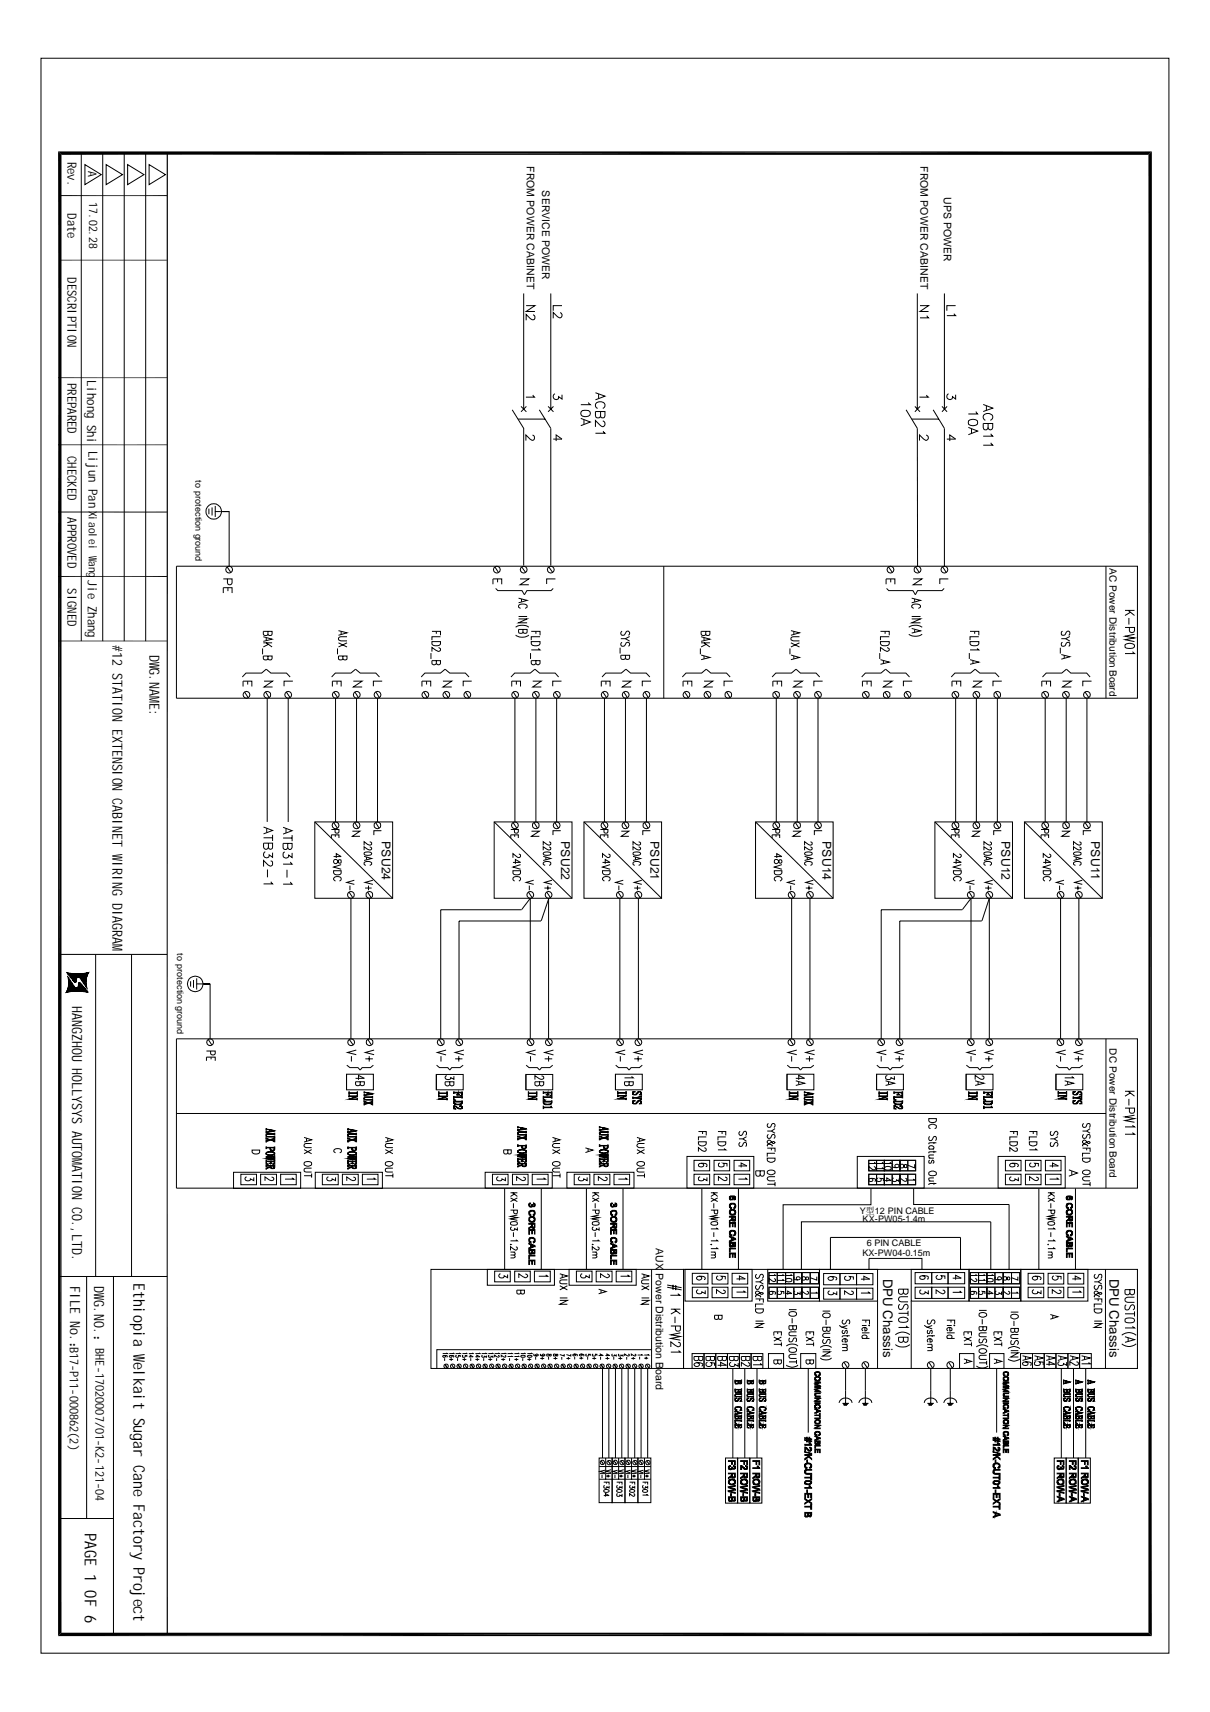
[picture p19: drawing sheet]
<svg xmlns="http://www.w3.org/2000/svg" width="210mm" height="297mm" viewBox="0 0 210 297" stroke-linecap="round" stroke-linejoin="round" font-family="sans-serif">
<defs><g id="words">
<g font-size="2.8">
<text x="23.2" y="222.7" transform="rotate(90 23.2 222.7)">Ethiopia Welkait Sugar Cane Factory Project</text>
<text x="14.7" y="266" transform="rotate(90 14.7 266)">PAGE 1 OF 6</text>
</g>
<g font-size="2.4">
<text x="19.5" y="112" transform="rotate(90 19.5 112)">#12 STATION EXTENSION CABINET WIRING DIAGRAM</text>
<text x="25.9" y="113.6" transform="rotate(90 25.9 113.6)">DW.NAME:</text>
<text x="25.9" y="116" transform="rotate(90 25.9 116)">G</text>
<text x="12.5" y="174.6" transform="rotate(90 12.5 174.6)">HANGZHOU HOLLYSYS AUTOMATION CO.,LTD.</text>
<text x="12.1" y="223.2" transform="rotate(90 12.1 223.2)">FILE No.：</text>
<text x="16.3" y="223.2" transform="rotate(90 16.3 223.2)">DW.NO.：</text>
<text x="16.3" y="225.6" transform="rotate(90 16.3 225.6)">G</text>
</g>
<g font-size="2.3">
<text x="153.2" y="221.9" transform="rotate(90 153.2 221.9)">DPU Chassis</text>
<text x="192.5" y="221.9" transform="rotate(90 192.5 221.9)">DPU Chassis</text>
</g>
<g font-size="2.2">
<text x="11.7" y="28.1" transform="rotate(90 11.7 28.1)">Rev.</text>
<text x="11.7" y="37" transform="rotate(90 11.7 37)">Date</text>
<text x="11.7" y="48.1" transform="rotate(90 11.7 48.1)">DESCRIPTION</text>
<text x="15.1" y="65.9" transform="rotate(90 15.1 65.9)">Lihong Shi</text>
<text x="11.7" y="66.4" transform="rotate(90 11.7 66.4)">PREPARED</text>
<text x="11.7" y="79.1" transform="rotate(90 11.7 79.1)">CHECKED</text>
<text x="15.3" y="78.2" transform="rotate(90 15.3 78.2)">Lijun Pan</text>
<text x="11.7" y="89.7" transform="rotate(90 11.7 89.7)">APPROVED</text>
<text x="15.2" y="100.7" transform="rotate(90 15.2 100.7)">Jie Zhang</text>
<text x="11.7" y="102" transform="rotate(90 11.7 102)">SIGNED</text>
</g>
<g font-size="2.1">
<text x="66.2" y="146" transform="rotate(90 66.2 146)">PSU24</text>
<text x="97.3" y="146" transform="rotate(90 97.3 146)">PSU22</text>
<text x="112.9" y="146" transform="rotate(90 112.9 146)">PSU21</text>
<text x="142.7" y="146" transform="rotate(90 142.7 146)">PSU14</text>
<text x="173.7" y="146" transform="rotate(90 173.7 146)">PSU12</text>
<text x="189.3" y="146" transform="rotate(90 189.3 146)">PSU11</text>
<text x="12.1" y="233.6" transform="rotate(90 12.1 233.6)">B17-P11-000862(2)</text>
<text x="16.6" y="233.9" transform="rotate(90 16.6 233.9)">BHE-17020007/01-K2-121-04</text>
</g>
<g font-size="2">
<text x="15.3" y="29.7" transform="rotate(90 15.3 29.7)">A</text>
<text x="15.5" y="35.1" transform="rotate(90 15.5 35.1)">17.02.28</text>
</g>
<g font-size="1.9">
<text x="15.4" y="88.6" transform="rotate(90 15.4 88.6)">Xiaolei W</text>
<text x="15.4" y="97.4" transform="rotate(90 15.4 97.4)">ang</text>
</g>
<g font-size="1.8">
<text x="91.4" y="28.8" transform="rotate(90 91.4 28.8)">FROM POWER CABINET</text>
<text x="159.7" y="28.8" transform="rotate(90 159.7 28.8)">FROM POWER CABINET</text>
<text x="94.1" y="33" transform="rotate(90 94.1 33)">SERVICE POWER</text>
<text x="163.7" y="34.1" transform="rotate(90 163.7 34.1)">UPS POWER</text>
<text x="113.7" y="216.5" transform="rotate(90 113.7 216.5)">AUX</text>
<text x="113.7" y="220.9" transform="rotate(90 113.7 220.9)">Power Distribution B</text>
<text x="113.7" y="237.5" transform="rotate(90 113.7 237.5)">oard</text>
</g>
<g font-size="1.7">
<text x="192.5" y="98.5" transform="rotate(90 192.5 98.5)">AC Power Distribution Board</text>
<text x="192.5" y="181.9" transform="rotate(90 192.5 181.9)">DC Power Distribution Board</text>
</g>
<g font-size="1.6">
<text x="33.9" y="83.3" transform="rotate(90 33.9 83.3)">to protection ground</text>
<text x="30.7" y="165.4" transform="rotate(90 30.7 165.4)">to protection ground</text>
<text x="149.1" y="210.7">Y型12 PIN CABLE</text>
<text x="149.6" y="212">KX-PW05-1.4m</text>
<text x="149.6" y="217.9">KX-PW04-0.15m</text>
<text x="150.4" y="216.2">6 PIN CABLE</text>
</g>
<text font-size=".8" x="13.7" y="170.6" transform="rotate(90 13.7 170.6)">auto</text>
<g font-size=".5">
<text x="13" y="168.9" transform="rotate(90 13 168.9)">hollilas</text>
<text x="14.6" y="168.9" transform="rotate(90 14.6 168.9)">pgqh</text>
</g>
<text font-size=".4" x="12.1" y="170.7" transform="rotate(90 12.1 170.7)">hollysys</text>
</g></defs>
<g fill="none" stroke="#000" stroke-width=".17">
<path d="M7.1 10.1h195.7v276.7h-195.7zM10.4 33.9h18.6M14.1 26.6v84.6M14.7 28.6l2.9 1.7-2.9 1.7zM17.8 26.6v84.6M18.4 28.6l2.9 1.7-2.9 1.7zM21.5 26.6v84.6M22.1 28.6l2.9 1.7-2.9 1.7zM25.3 26.6v84.6M25.9 28.6l2.8 1.7-2.8 1.7zM10.4 45.1h18.6M90.8 50.9v20.1"/>
<path d="M91.3 53h1.5l-1.5 1h1.5M92.5 54.6l.2 .2 .1 .4-.1 .2-.3 .1-1.1-.9v1M95.5 50.9v20.1M97.2 54.3l.3 .3-.1 .5a.49 .49 0 0 1-.7-.2l-.7-.7v1M97.5 53h-1.5v.9M159.1 50.9v20.1M159.6 53h1.5l-1.5 1h1.5M160.8 54.8l.3 .3h-1.5M163.8 50.9v20.1M165.5 54.4l.3 .4h-1.5M165.8 53h-1.5v.9M10.1 77.2h18.9"/>
<path d="M10.1 65.5h18.9M88.9 71.1l1.9 3.2v23.8M89.9 72.7h4.7M90.4 70.5l.9 .9M91.3 70.5l-.9 .9M92.4 75.5l.3 .2v.5a.32 .32 0 0 1-.5 .1l-1-.8v.9M92.5 68.5l.2 .4h-1.5M93.6 71.1l1.9 3.2v23.8M95.1 70.5l.9 .9M96 76.2h1.5l-1-.7v1M96 70.5l-.9 .9M96.3 68.3a.51 .51 0 0 0-.2 .8 .51 .51 0 0 0 .8-.1v-.2l.6 .4v-.7"/>
<path d="M100.8 72.6l1.6 .6-1.6 .7M100.8 71.4l.2-.2h.4a.7 .7 0 0 1 1 .6 .92 .92 0 0 1-.8 .5 .92 .92 0 0 1-.8-.5zM101.3 72.8v.8M102.1 69.8l.3 .4h-1.6M103.3 68.1l1.6 .6-1.6 .7M103.7 70.9a.59 .59 0 0 1-.4-.7 .59 .59 0 0 1 .6-.5 .67 .67 0 0 1 .9 .2 .67 .67 0 0 1-.1 .9l-.1 .1M103.8 68.4v.8M104.2 71.4v1l.3 .1h.3l.1-.4v-.7h-1.6v.7l.2 .4h.5l.2-.4M104.6 73.1a.51 .51 0 0 1 .4 .4 .51 .51 0 0 1-.4 .5l-.3-.1-1-.9v1.1M104.6 74.8l.3 .4h-1.6M157.2 71.1l1.9 3.2 .1 23.9M158.2 72.7h4.7"/>
<path d="M158.7 70.5l.9 .9M159.6 70.5l-.9 .9M160.7 75.5l.3 .3v.4a.32 .32 0 0 1-.6 .1l-.9-.8v.9M160.7 68.5l.3 .4h-1.5M161.9 71.1l1.9 3.2v23.9M163.4 70.5l.9 .9M164.3 76.2h1.5l-1-.7v1M164.3 70.5l-.9 .9M164.5 68.3a.51 .51 0 0 0-.1 .9 .51 .51 0 0 0 .8-.4l.6 .4v-.7M168 74.2l1.6 .6-1.6 .6M168 73a1.24 1.24 0 0 1 1.5 0 .58 .58 0 0 1-.2 .8 .81 .81 0 0 1-1.3-.6zM168.5 74.4v.8"/>
<path d="M169.3 71.4l.3 .4h-1.6M170.6 70.2l1.6 .6-1.6 .6M170.9 72.9a.61 .61 0 0 1-.3-.7 .61 .61 0 0 1 .6-.5h.4a.61 .61 0 0 1 .6 .5 .61 .61 0 0 1-.4 .7M171.1 70.4v.8M171.4 73.5l.1 .9 .2 .2 .3-.1 .2-.3v-.7h-1.6l.1 1 .4 .1 .3-.4M171.9 75.3l.3 .4h-1.6M171.9 76.8l.3 .4h-1.6M10.1 88.8h18.9M30.6 98.2h166.7v22.9h-166.7zM36.2 88.3v.9M36.8 88v1.4M37.3 87.8v1h1"/>
<path d="M37.3 88.8v.9M38.4 88.8h1.4M38.6 88.8h1.2v9.4M39.4 98.4l.6 .9M85.9 98.4l.6 .9M90.5 98.4l.7 .9M95.2 98.4l.7 .9M115.1 98.2v22.9M154.1 98.4l.7 .9M158.8 98.4l.7 .9M163.5 98.4l.7 .9M191.9 98.2v22.9"/>
<path d="M10.1 100h18.9M10.1 111.2h18.9M38.7 100.4h1.6v.7l-.3 .4a.39 .39 0 0 1-.5-.4v-.7M38.7 102.9v-.9h1.6v.9M39.5 102v.6M42 117.5l.7-.7h2.7l.8-.7 .8 .7h2.7l.6 .7M42.2 119.1v-.9h1.5v.9M43 118.2v.6M45.6 112.5v1M45.7 110.5l1.5 .4-1.5 .4M45.7 111.5h1.5M45.8 118.2h1.5l-1.5 1h1.5"/>
<path d="M46.2 110.6v.5M46.2 111.5l1 .8M46.5 109.5l.1 .7h.5l.1-.7h-1.5l.1 .7 .4 .1 .3-.3M46.5 113.8l.1 .7 .5-.1 .1-.6h-1.5l.1 .6 .4 .1 .3-.3M46.6 111.8l-.9 .5M50.8 118.2h-1.5v.9M57.5 117.5l.7-.7h2.7l.8-.7 .8 .7h2.7l.6 .7M57.7 119.1v-.9h1.5v.9M58.5 118.2v.6M58.5 112.5v1M58.7 109.4l1.5 .4-1.5 .4M58.7 111.5l1.5 .8"/>
<path d="M59.2 109.5v.6M59.5 113.8l.1 .6h.6v-.6h-1.5l.1 .6 .4 .1 .2-.1 .1-.2M60.2 110.5h-1.1l-.4 .3 .1 .2 .3 .2h1.1M60.2 111.5l-1.5 .8M61.3 118.2h1.5l-1.5 1h1.5M66.3 118.2h-1.5v.9M73.1 117.5l.6-.7h2.7l.8-.7 .8 .7h2.7l.7 .7M73.2 119.1v-.9h1.5v.9M74 118.2v.6M74.8 113.3v1M74.9 111.3h1.5v.4a.95 .95 0 0 1-1.5 0zM74.9 109.5h1.5v.7"/>
<path d="M75.7 114.6l.1 .6 .2 .1 .4-.1v-.6h-1.5l.1 .6 .4 .1 .3-.2M75.7 109.5v.5M76.1 112.4l.3 .2v.3l-.2 .1-.6-.2-.7-.5v.8M76.4 110.5h-1.5v.6M76.8 118.2h1.6l-1.6 1h1.6M81.8 118.2h-1.5v.9M85.5 101.4v-1h1.5v1M86 102.1l.4 .4h4.2l.4 .7 .4-.7h4.2l.4-.4M86.3 100.4v.6M88.6 117.5l.7-.7h2.7l.8-.7 .8 .7h2.7l.6 .7M88.8 119.1v-.9h1.5v.9M89.5 108.8a2.08 2.08 0 0 1 2.2 0"/>
<path d="M89.5 110.2a1.89 1.89 0 0 0 2.2 0M89.6 118.2v.6M90 103.8l1.4 .4-1.4 .4M90 107.4h1.4l-1.4 .7h1.4M90 107h1.4M90.2 100.4h1.5l-1.5 1.1h1.5M90.3 105.6a.36 .36 0 0 1-.3-.6 1.08 1.08 0 0 1 1.4 .1 .36 .36 0 0 1-.3 .5M90.5 103.9v.5M90.7 109.2l.1 .6h.6v-.6h-1.4v.6l.5 .1 .2-.1v-.2M92 113.3v1M92.2 111.3h1.5v.4a1 1 0 0 1-1.5 0zM92.2 109.5h1.5v.7"/>
<path d="M92.4 118.2h1.5l-1.5 1h1.5M93 114.6v.5l.1 .2h.3l.2-.1 .1-.6h-1.5v.5l.1 .2h.4l.3-.2M93 109.5v.5M93.4 112.5l.3 .3h-1.5M93.7 110.5h-1.5v.6M96.4 100.4h-1.6v.9M97.4 118.2h-1.5v.9M104.3 119.1v-.9h1.5v.9M104.4 117.5l.7-.7h2.7l.8-.7 .8 .7h2.7l.6 .7M105.1 118.2v.6M107.6 112.4v1M107.9 109.5a.39 .39 0 0 0-.1 .6 .39 .39 0 0 0 .6-.1l.3-.5a.37 .37 0 0 1 .5 .2 .37 .37 0 0 1-.2 .5"/>
<path d="M107.9 111.4a.37 .37 0 0 0-.2 .6 .37 .37 0 0 0 .6 .1l.3-.5a.36 .36 0 0 1 .6 0 .36 .36 0 0 1-.2 .5M107.9 118.2h1.6l-1.6 1h1.6M108.5 113.7l.1 .6h.5l.1-.6h-1.5l.1 .7h.4l.3-.2M108.5 110.8l.7 .4M109.2 110.4l-.7 .4h-.8M112.9 118.2h-1.5v.9M118.4 117.5l.6-.7h2.7l.8-.7 .8 .7h2.7l.7 .7M118.5 119.1v-.9h1.5v.9M119.3 118.2v.6M121.5 112.5v1M121.6 110.5l1.5 .4-1.5 .4M121.6 113.7l1.5 .4-1.5 .4"/>
<path d="M121.6 111.5h1.5M122.1 118.2h1.6l-1.6 1h1.6M122.1 110.6v.5M122.1 113.8v.5M122.1 111.5l1 .8M122.4 109.5l.1 .7h.5l.1-.7h-1.5l.1 .7 .4 .1 .3-.3M122.5 111.8l-.9 .5M127.1 118.2h-1.5v.9M133.9 117.5l.7-.7h2.7l.8-.7 .8 .7h2.7l.6 .7M134.1 119.1v-.9h1.5v.9M134.8 118.2v.6M137 112.5v1"/>
<path d="M137.2 109.4l1.5 .4-1.5 .4M137.2 113.7l1.5 .4-1.5 .4M137.2 111.5l1.5 .8M137.7 118.2h1.5l-1.5 1h1.5M137.7 109.5v.6M137.7 113.8v.5M138.7 110.5h-1.1l-.4 .3v.2l.4 .2h1.1M138.7 111.5l-1.5 .8M142.7 118.2h-1.5v.9M149.5 117.5l.6-.7h2.7l.8-.7 .8 .7h2.7l.7 .7M149.6 119.1v-.9h1.5v.9M150.4 118.2v.6"/>
<path d="M152.6 113.3v1M152.7 111.3h1.6v.4a1 1 0 0 1-1.6 0zM152.7 109.5h1.6v.7M152.7 114.5l1.6 .4-1.6 .4M153.2 118.2h1.6l-1.6 1h1.6M153.2 114.6v.5M153.5 109.5v.5M153.7 101.4v-1h1.5v1M153.8 102.1l.4 .4h4.2l.4 .7 .4-.7h4.2l.4-.4M153.9 112.4l.4 .2v.2l-.3 .2-.5-.2-.8-.5v.8M154.3 110.5h-1.6v.6M154.5 100.4v.6"/>
<path d="M157.6 108.8a2.14 2.14 0 0 1 2.4 0M157.6 110.1a2.14 2.14 0 0 0 2.4 0M158.2 103.8l1.5 .4-1.5 .4M158.2 107.4h1.5l-1.5 .7h1.5M158.2 109l1.5 .5-1.5 .3M158.2 107h1.5M158.2 118.2h-1.5v.9M158.4 100.4h1.5l-1.5 1.1h1.5M158.5 105.6l-.3-.3a.83 .83 0 0 1 1.4-.3l.1 .3-.4 .3M158.7 103.9v.5M158.7 109.2v.5M164.5 100.4h-1.5v.9"/>
<path d="M165 117.5l.7-.7h2.7l.8-.7 .8 .7h2.7l.6 .7M165.1 119.1v-.9h1.6v.9M165.9 118.2v.6M168.1 113.3v1M168.3 111.3h1.5v.4a1 1 0 0 1-1.5 0zM168.3 109.5h1.5v.7M168.3 114.5l1.5 .4-1.5 .4M168.8 118.2h1.5l-1.5 1h1.5M168.8 114.6v.5M169.1 109.5v.5M169.5 112.5l.3 .3h-1.5M169.8 110.5h-1.5v.6"/>
<path d="M173.8 118.2h-1.5v.9M180.7 119.1v-.9h1.5v.9M180.8 117.5l.7-.7h2.7l.8-.7 .8 .7h2.7l.6 .7M181.5 118.2v.6M183.9 112.4v1M184.1 113.6l1.5 .3-1.5 .5M184.3 118.2h1.5l-1.5 1h1.5M184.3 109.5a.38 .38 0 0 0-.2 .5 .38 .38 0 0 0 .6 .2l.4-.7h.3a.4 .4 0 0 1 .2 .4 .4 .4 0 0 1-.2 .3M184.3 111.4a.36 .36 0 0 0-.2 .6 .36 .36 0 0 0 .6 .1l.3-.5a.36 .36 0 0 1 .5 0 .36 .36 0 0 1-.1 .5M184.6 113.7v.5M184.9 110.8l.7 .4M185.6 110.4l-.7 .4h-.8"/>
<path d="M189.4 118.2h-1.6v.9M195.2 108.9h1.6l-.1 .7-.2 .2-.5-.2-.1-.7M195.2 105.9h1.6M195.2 111.8a1.23 1.23 0 0 1 1.6 .2v.1a.79 .79 0 0 1-1 .4h-.3a.45 .45 0 0 1-.3-.7zM195.7 105.9l1.1 .9M195.8 107.2v1.2M196.1 106.2l-.9 .6M196.5 113.1l.3 .3h-1.6M196.8 110.1l-1.6 .3 1.6 .3-1.6 .3 1.6 .3M42.4 120l.7 1.1M46.1 120l.6 1.1M46.4 121.1v21.5"/>
<path d="M49.7 120l.6 1.1M50 121.1v21.5M57.9 120l.7 1.1M58.2 121.1v21.5M61.6 120l.6 1.1M61.8 121.1v21.5M65.2 120l.6 1.1M65.5 121.1v21.5M73.5 120l.6 1.1M77.1 120l.7 1.1M80.7 120l.7 1.1M89 120l.7 1.1"/>
<path d="M89.3 121.1v21.5M92.7 120l.6 1.1M93 121.1v21.5M96.3 120l.6 1.1M96.6 121.1v21.5M104.6 120l.6 1.1M104.9 121.1v21.5M108.2 120l.6 1.1M108.5 121.1v21.5M111.8 120l.7 1.1M112.1 121.1v21.5M118.7 120l.7 1.1"/>
<path d="M122.4 120l.7 1.1M126 120l.7 1.1M134.3 120l.7 1.1M134.7 121.1v21.5M137.9 120l.7 1.1M138.3 121.1v21.5M141.6 120l.6 1.1M141.9 121.1v21.5M149.9 120l.6 1.1M153.5 120l.6 1.1M157.1 120l.7 1.1M165.4 120l.7 1.1"/>
<path d="M165.8 121.1v21.5M169 120l.7 1.1M169.4 121.1v21.5M172.7 120l.6 1.1M173 121.1v21.5M181 120l.6 1.1M181.3 121.1v21.5M184.6 120l.7 1.1M185 121.1v21.5M188.2 120l.7 1.1M188.6 121.1v21.5M45.7 143.5l1.6 .6-1.6 .6"/>
<path d="M45.7 145.4h1.6M46 147.8a.54 .54 0 0 0-.2 .8 .54 .54 0 0 0 .9-.1v-.2l.6 .4v-.8M46.3 143.7v.8M46.4 150.9v1.3M46.6 146.3v.7a.37 .37 0 0 0 .2 .3 .37 .37 0 0 0 .4-.1l.1-.9h-1.6v.7a.43 .43 0 0 0 .7 .3l.2-.3M46.9 149.4l.3 .1 .1 .5-.1 .2a.49 .49 0 0 1-.7-.1l-.8-.8v1.1M47 153l.3 .4h-1.6M47.3 144.9v1M49.1 143.5l1.6 .6-1.6 .6M49.1 145.4h1.6M49.4 147.8a.55 .55 0 0 0-.2 .9 .55 .55 0 0 0 .9-.1v-.2l.6 .4v-.8M49.6 143.7v.8"/>
<path d="M49.8 150.9v1.4M49.9 146.3l.1 .9a.33 .33 0 0 0 .6 0l.1-.9h-1.6v.7a.4 .4 0 0 0 .4 .4 .4 .4 0 0 0 .4-.4M50.4 149.5l.3 .4h-1.6M50.4 153l.3 .4h-1.6M50.7 144.9v1.1M54.6 142.6h13.5v13.3h-13.5zM54.6 142.6l13.5 13.3M57.5 143.9h1.3v.6h-.6l-.1-.6M57.5 145.4v-.5h1.3v.5M57.9 151.1h1.3a.68 .68 0 0 1-.4 .7 .68 .68 0 0 1-.8-.2zM57.9 148.6h1.3l-.9-.5v.8M57.9 142.7l.6 1"/>
<path d="M58 149.2a.53 .53 0 0 1 .5 0 .53 .53 0 0 1 .3 .5l.2 .1 .2-.2-.1-.4h-.3a.53 .53 0 0 1-.3 .5 .53 .53 0 0 1-.5 0zM58.2 144.9v.3M58.2 152.9a.39 .39 0 0 1-.3-.5 .39 .39 0 0 1 .5-.3h.3a.4 .4 0 0 1 .5 .3 .4 .4 0 0 1-.3 .5M59.2 150l-1.3 .4 1.3 .4M60.5 154.8l.7 1M60.7 153.7v.8M60.9 155.9v24.3M61.1 144.2h1.3l-1.3 .9h1.3M61.5 152.7l-1.3 .4 1.3 .3M61.5 142.7l.7 1M63.2 148.6l1.3 .4-1.3 .3M63.2 147.9l.7-.1 .3 .1 .3 .2a.87 .87 0 0 1-1.3 .1z"/>
<path d="M63.3 154.1h1.2M63.5 150.1a.35 .35 0 0 1-.3-.4 .35 .35 0 0 1 .4-.2h.4a.36 .36 0 0 1 .5 .2 .36 .36 0 0 1-.4 .4M63.6 148.7v.5M63.8 154.8l.6 1M63.9 153.7v.8M64.1 155.9v24.3M64.1 146.1l.4 .1v.3l-.3 .1a1.44 1.44 0 0 1-1-.6v.7M64.1 147h.2a.28 .28 0 0 1 .1 .4 .28 .28 0 0 1-.4 0l-.8-.5v.6M64.7 152.7l-1.4 .4 1.4 .3M65.2 142.7l.6 1M66.2 144.1h-1.3v.8M85.7 142.6h13.5v13.3h-13.5z"/>
<path d="M85.7 142.6l13.5 13.3M88.6 143.9h1.3l-.1 .6h-.5l-.1-.6M88.6 145.4v-.5h1.3v.5M89 151.1h1.3a.7 .7 0 0 1-.4 .7 .7 .7 0 0 1-.9-.2zM89 149.6h1.3l-.9-.5v.8M89 142.7l.7 1M89.3 152.9a.4 .4 0 0 1-.3-.5 .4 .4 0 0 1 .5-.3h.3a.4 .4 0 0 1 .5 .3 .4 .4 0 0 1-.3 .5M89.3 144.9v.3M90 148.2l.3 .1v.3l-.4 .2-.9-.7v.7M90.3 150l-1.3 .4 1.3 .4M90.5 157.8h-14v22.4M90.5 157.8l1.5-1.9v24.3"/>
<path d="M91.7 154.8l.6 1M91.8 153.7v.8M92.2 144.2h1.4l-1.4 .9h1.4M92.6 152.7l-1.3 .4 1.3 .3M92.6 142.7l.7 1M93.9 159.8h-14.3v20.4M94.2 148.6l1.3 .4-1.3 .3M94.3 147.9h1h.2v.3a.87 .87 0 0 1-1.3-.1zM94.4 154.1h1.2M94.6 150.1a.36 .36 0 0 1-.4-.4 .36 .36 0 0 1 .5-.2l.8 .1v.3l-.3 .2M94.7 148.7v.5M94.8 154.8l.7 1"/>
<path d="M95 153.7v.8M95.2 155.9v24.3M95.2 155.9l-1.3 3.9M95.2 146.1l.3 .1a.36 .36 0 0 1-.2 .4 .36 .36 0 0 1-.4-.1l-.7-.5v.7M95.2 147h.2a.29 .29 0 0 1 .1 .4 .29 .29 0 0 1-.5 0l-.8-.5v.6M95.8 152.7l-1.4 .4 1.4 .3M96.2 142.7l.7 1M97.3 144.1h-1.4v.8M101.3 142.6h13.5v13.3h-13.5zM101.3 142.6l13.5 13.3M104.1 143.9h1.4l-.1 .6h-.6v-.6M104.1 145.4v-.5h1.4v.5"/>
<path d="M104.5 151.1h1.3a.68 .68 0 0 1-.4 .7 .68 .68 0 0 1-.8-.2zM104.5 149.6h1.3l-.8-.5v.8M104.5 142.7l.7 1M104.8 144.9v.3M104.9 152.9a.39 .39 0 0 1-.4-.5 .39 .39 0 0 1 .5-.3h.3a.4 .4 0 0 1 .5 .3 .4 .4 0 0 1-.3 .5M105.5 148.2l.3 .1v.3l-.3 .2-1-.7v.7M105.8 150l-1.3 .4 1.3 .4M107.2 154.8l.7 1M107.4 153.7v.8M107.5 155.9v24.3M107.8 144.2h1.3l-1.3 .9h1.3M108.1 152.7l-1.3 .4 1.3 .3"/>
<path d="M108.2 142.7l.6 1M109.8 148.6l1.3 .4-1.3 .3M109.9 147.9l.6-.1 .4 .1 .2 .2a.87 .87 0 0 1-1.3 .1zM110 154.1h1.1M110.1 150.1a.35 .35 0 0 1-.3-.4 .35 .35 0 0 1 .5-.2h.3a.36 .36 0 0 1 .5 .2 .36 .36 0 0 1-.3 .4M110.2 148.7v.5M110.4 154.8l.6 1M110.6 153.7v.8M110.7 155.9v24.3M110.8 146.1l.3 .1v.3l-.2 .1a1.44 1.44 0 0 1-1.1-.6v.7M110.8 147h.2a.28 .28 0 0 1 0 .4 .28 .28 0 0 1-.4 0l-.8-.5v.6M111.3 152.7l-1.3 .4 1.3 .3"/>
<path d="M111.8 142.7l.6 1M112.8 144.1h-1.3v.8M131.1 142.6h13.4v13.3h-13.4zM131.1 142.6l13.4 13.3M133.9 143.9h1.4l-.2 .6h-.5v-.6M133.9 145.4v-.5h1.4v.5M134.3 151.1h1.3a.7 .7 0 0 1-.5 .7 .7 .7 0 0 1-.8-.3zM134.3 148.6h1.3l-.9-.5v.8M134.3 142.7l.7 1M134.4 149.2a.55 .55 0 0 1 .5 0 .55 .55 0 0 1 .3 .5l.2 .1 .2-.2v-.4h-.4a.55 .55 0 0 1-.3 .5 .55 .55 0 0 1-.5 0zM134.6 152.9a.4 .4 0 0 1-.3-.5 .4 .4 0 0 1 .5-.3h.3a.39 .39 0 0 1 .5 .3 .39 .39 0 0 1-.3 .5M134.6 144.9v.3"/>
<path d="M135.6 150l-1.3 .4 1.3 .4M137 154.8l.6 1M137.2 153.7v.8M137.3 155.9v24.3M137.5 144.2h1.4l-1.4 .9h1.4M137.9 152.7l-1.3 .4 1.3 .3M138 142.7l.6 1M139.6 148.6l1.3 .4-1.3 .3M139.7 147.9h.9h.2l.1 .3a.86 .86 0 0 1-1.3-.1zM139.8 154.1h1.1M139.9 150.1a.36 .36 0 0 1-.3-.4 .36 .36 0 0 1 .5-.2l.7 .1 .1 .3-.3 .2M140 148.7v.5"/>
<path d="M140.2 154.8l.6 1M140.3 153.7v.8M140.5 155.9v24.3M140.6 146.1l.2 .1a.36 .36 0 0 1-.1 .4 .36 .36 0 0 1-.5-.1l-.6-.5v.7M140.6 147h.2a.29 .29 0 0 1 0 .4 .29 .29 0 0 1-.4 0l-.8-.5v.6M141.1 152.7l-1.3 .4 1.3 .3M141.6 142.7l.6 1M142.6 144.1h-1.3v.8M162.2 142.6h13.4v13.3h-13.4zM162.2 142.6l13.4 13.3M165 143.9h1.4l-.1 .6h-.5l-.1-.6M165 145.4v-.5h1.4v.5"/>
<path d="M165.4 151.1h1.4a.68 .68 0 0 1-.7 .7 .68 .68 0 0 1-.7-.7zM165.4 149.6h1.4l-.9-.5v.8M165.4 142.7l.7 1M165.7 152.9a.39 .39 0 0 1-.3-.5 .39 .39 0 0 1 .5-.3h.3a.39 .39 0 0 1 .5 .3 .39 .39 0 0 1-.3 .5M165.7 144.9v.3M166.4 148.2h.2a.32 .32 0 0 1 .1 .5 .32 .32 0 0 1-.5 0l-.8-.6v.7M166.8 150l-1.4 .4 1.4 .4M166.9 157.8h-14v22.4M167 157.8l1.4-1.9v24.3M168.1 154.8l.6 1M168.3 153.7v.8M168.7 144.2h1.3l-1.3 .9h1.3"/>
<path d="M169 152.7l-1.3 .4 1.3 .3M169 142.7l.7 1M170.3 159.8h-14.2v20.4M170.3 159.8l1.3-3.9v24.3M170.7 148.6l1.3 .4-1.3 .3M170.7 147.9l.7-.1 .6 .3a.86 .86 0 0 1-1.3 .1zM170.9 154.1h1.1M171 150.1l-.3-.2a.71 .71 0 0 1 1.2-.3l.1 .3-.3 .2M171.1 148.7v.5M171.3 154.8l.7 1M171.4 153.7v.8M171.7 146.1l.2 .1a.34 .34 0 0 1-.1 .4 .34 .34 0 0 1-.5-.1l-.6-.5v.7"/>
<path d="M171.7 147h.2a.28 .28 0 0 1 0 .4 .28 .28 0 0 1-.4 0l-.8-.5v.6M172.2 152.7l-1.3 .4 1.3 .3M172.7 142.7l.7 1M173.7 144.1h-1.3v.8M177.7 142.6h13.5v13.3h-13.5zM177.7 142.6l13.5 13.3M180.6 143.9h1.3l-.1 .6h-.5l-.1-.6M180.6 145.4v-.5h1.3v.5M181 151.1h1.3a.7 .7 0 0 1-.5 .7 .7 .7 0 0 1-.8-.3zM181 149.6h1.3l-.9-.5v.8M181 142.7l.7 1M181.3 152.9a.4 .4 0 0 1-.3-.5 .4 .4 0 0 1 .5-.3h.3a.4 .4 0 0 1 .5 .3 .4 .4 0 0 1-.3 .5"/>
<path d="M181.3 144.9v.3M182 148.2h.2a.32 .32 0 0 1 0 .5 .32 .32 0 0 1-.4 0l-.8-.6v.7M182.3 150l-1.3 .4 1.3 .4M183.6 154.8l.7 1M183.8 153.7v.8M184 155.9v24.3M184.2 144.2h1.3l-1.3 .9h1.3M184.6 152.7l-1.3 .4 1.3 .3M184.6 142.7l.7 1M186.2 148.6l1.3 .4-1.3 .3M186.3 147.9h1h.2v.3a.87 .87 0 0 1-1.3-.1zM186.4 154.1h1.2"/>
<path d="M186.6 150.1a.36 .36 0 0 1-.4-.4 .36 .36 0 0 1 .5-.2l.8 .1v.3l-.3 .2M186.7 148.7v.5M186.8 154.8l.7 1M187 153.7v.8M187.2 155.9v24.3M187.2 146.1l.3 .1a.36 .36 0 0 1-.2 .4 .36 .36 0 0 1-.4-.1l-.7-.5v.7M187.2 147h.2a.29 .29 0 0 1 .1 .4 .29 .29 0 0 1-.5 0l-.8-.5v.6M187.7 152.7l-1.3 .4 1.3 .3M188.2 142.7l.7 1M189.3 144.1h-1.4v.8M10.4 165.6h18.6M11.4 172.2v.1"/>
<path d="M11.4 172.1l.2 .1M11.4 172.2h.1M11.5 172.1l.1 .1M11.5 168.7l1.8 1.7M11.5 172l.2 .2M11.6 171.9l.3 .3M11.6 171.9l.2 .3M11.6 171.8l.3 .4M11.6 168.7l1.7 1.6M11.6 171.7l.5 .4M11.6 171.7l.4 .5M11.7 169.3l.1 .1"/>
<path d="M11.7 171.6l.6 .5M11.7 171.6l.5 .5M11.7 168.9l1.5 1.6M11.7 168.7l1.6 1.6M11.7 169.4l.3 .3M11.7 171.4l.7 .7M11.7 171.5l.6 .6M11.8 169.6l.3 .4M11.8 169.7l.5 .6M11.8 171.3l.8 .8M11.8 171.4l.7 .7M11.8 169.8l.7 .7"/>
<path d="M11.8 170l.9 .8M11.8 171l1 1M11.8 171.1l.9 .9M11.8 171.2l.9 .9M11.9 168.8l1.4 1.4M11.9 170l1 1.1M11.9 170.2l1.8 1.8M11.9 170.3l1.7 1.7M11.9 170.3l1.6 1.7M11.9 170.4l1.6 1.6M11.9 170.5l1.5 1.5M11.9 170.6l1.4 1.4"/>
<path d="M11.9 170.7l1.3 1.3M11.9 170.8l1.2 1.2M11.9 170.9l1.1 1.1M11.9 171l1 1M12 168.8l1.3 1.3M12.1 168.8l1.2 1.2M12.1 169.5l1 1M12.2 168.8l1.1 1.2M12.3 168.9l1 1M12.4 168.9l.9 .9M12.5 168.9l.9 .8M12.5 170l.5 .5"/>
<path d="M12.6 168.9l.8 .8M12.7 168.9l.8 .7M12.8 168.9l.7 .7M12.9 168.9l.7 .7M13 168.9l.7 .7M13.1 168.9l1.9 1.9M13.1 171.4l.7 .6M13.2 168.9l1.8 1.8M13.3 171.4l.6 .6M13.3 168.9l1.7 1.7M13.3 171.4l.7 .6M13.4 171.3l.7 .8"/>
<path d="M13.4 168.9l1.6 1.6M13.4 171.3l.8 .8M13.5 171.2l.8 .9M13.5 168.9l1.5 1.5M13.5 171.1l.9 1M13.5 170.8l1.4 1.4M13.5 170.9l1.2 1.2M13.5 171l1.1 1.1M13.5 171.1l1 1M13.5 168.9l1.5 1.4M13.6 170.5l1.7 1.7M13.6 170.6l1.6 1.6"/>
<path d="M13.6 170.7l1.5 1.5M13.6 170.8l1.4 1.4M13.6 170.5l1.7 1.6M13.6 168.9l1.4 1.4M13.7 170.4l1.1 1.2M13.7 168.9l1.3 1.3M13.8 170.4l.6 .7M13.8 168.9l1.2 1.2M13.9 168.9l1.1 1.1M14 168.9l1 1M14 169.9l1 1M14.1 168.9l.9 .9"/>
<path d="M14.2 168.9l.8 .9M14.2 170.2l.8 .8M14.2 168.9l.9 .8M14.3 168.9l.8 .7M14.4 170.5l.6 .6M14.4 168.9l.7 .6M14.5 168.9l.6 .6M14.6 168.9l.6 .5M14.6 170.7l.5 .6M14.6 168.8l.6 .6M14.7 168.8l.5 .5M14.7 171l.4 .4"/>
<path d="M14.8 168.8l.4 .4M14.9 168.8l.3 .3M14.9 171.3l.3 .2M14.9 168.8l.4 .3M15 168.8l.3 .2M15.1 168.7l.2 .2M15.1 171.6h.1M15.2 168.7l.2 .2M15.3 168.7l.1 .2M15.3 168.7l.1 .1M15.4 168.7h.1M15.5 168.6h.1"/>
<path d="M16.6 165.6v55.9M22.8 165.6v55.9M33.1 170.3v.9M33.6 170v1.4M34.1 169.7v1h2.3h-1.1h1.1v9.5M34.1 170.7v1M30.6 180.2h166.7v25.9h-166.7zM30.6 193.2h161.3M35.8 182.4h1.5v.6h-.7l-.1-.6M35.8 184.1v-.7h1.5v.7M36.1 180.3l.6 1M36.6 183.4v.4"/>
<path d="M43.7 199.5h1.3a.68 .68 0 0 1-.4 .8 .68 .68 0 0 1-.8-.3zM52.7 197.3l1.4 .5-1.4 .3M52.7 199.5l1.4 .7M53.2 197.5v.5M54.1 198.4h-1.2l-.2 .3 .1 .3 .3 .1h1M54.1 199.5l-1.4 .7M60.1 186.4h4.7v2.7h-4.7zM60.1 186.4v2.7M60.2 184.8l.5 .4h1.4l.4 .5 .3-.5h1.5l.5-.4M60.6 180.3l.7 1M61 183.2v1M61.7 187.1h1.5l-1-.5v.8"/>
<path d="M61.8 182.2l-1.5 .4 1.5 .4M62.5 187.7l.1 .6h.5l.1-.6h-1.5l.1 .6 .4 .1 .3-.3M63.4 183.7h1.3M63.8 180.3l.6 1M64.1 183.2v1M64.9 182.2l-1.5 .4 1.5 .4M66.8 197.3l1.4 .5-1.4 .3M66.8 199.5l1.4 .7M67.3 197.5v.5M68.2 198.4h-1.2l-.2 .3 .1 .3 .3 .1h1M68.2 199.5l-1.4 .7M75.7 186.4h4.6v2.7h-4.6z"/>
<path d="M75.7 186.4v2.7M75.7 184.8l.5 .4h1.5l.3 .5 .4-.5h1.4l.5-.4M76.2 180.3l.6 1M76.5 183.2v1M77.4 182.2l-1.5 .4 1.5 .4M77.5 186.6l-.2 .1a.33 .33 0 0 0 .2 .6h.5l.2-.3 .5 .3v-.6M78 187.7l.1 .6 .2 .1 .4-.1v-.6h-1.5v.5l.3 .2 .4-.1 .1-.1M79 183.7h1.2M79.3 180.3l.7 1M79.6 183.2v1M80.5 182.2l-1.5 .4 1.5 .4M88.1 199.5v.6h.5l.1-.6h-1.3l.1 .7h.5l.1-.2"/>
<path d="M91.2 186.4h4.7v2.7h-4.7zM91.2 186.4v2.7M91.3 184.8l.5 .4h1.4l.4 .5 .3-.5h1.5l.5-.4M91.7 180.3l.7 1M92 183.2v1M92.9 182.2l-1.5 .4 1.5 .4M93.6 187.7v.6l.3 .1 .3-.1 .1-.6h-1.5v.6l.5 .1 .3-.2M93.9 186.7h.2a.33 .33 0 0 1 .1 .5 .33 .33 0 0 1-.5 0l-.9-.6v.7M94.5 183.7h1.3M94.9 180.3l.6 1M95.2 183.2v1M95.8 197.3l1.4 .5-1.4 .3"/>
<path d="M95.8 199.5l1.4 .7M96 182.2l-1.5 .4 1.5 .4M96.3 197.5v.5M97.2 198.4h-1l-.3 .2a.27 .27 0 0 0-.1 .2 .27 .27 0 0 0 .3 .2l1.1 .1M97.2 199.5l-1.4 .7M101.6 199.2l1.3 .3-1.3 .5M102 199.3v.5M106.8 186.4h4.6v2.7h-4.6zM106.8 186.4v2.7M106.8 184.8l.5 .4h1.5l.3 .5 .4-.5h1.4l.5-.4M107.2 180.3l.7 1M107.6 183.2v1"/>
<path d="M108.5 182.2l-1.6 .4 1.6 .4M109.1 187.7l.1 .6h.6l.1-.6h-1.6l.2 .6 .3 .1 .3-.3M109.6 186.8l.3 .2h-1.6M110 183.7h1.3M110.4 180.3l.7 1M110.5 197.3l1.3 .5-1.3 .3M110.5 199.5l1.3 .7M110.7 183.2v1M111 197.5v.5M111.5 182.2l-1.5 .4 1.5 .4M111.8 198.4h-.9l-.3 .2a.27 .27 0 0 0-.1 .2 .27 .27 0 0 0 .2 .2l1.1 .1M111.8 199.5l-1.3 .7"/>
<path d="M121.2 198.1h1.3a.68 .68 0 0 1-.7 .7 .68 .68 0 0 1-.6-.7zM121.2 196.3h1.3v.7M121.9 196.3v.5M122.2 199.2a.31 .31 0 0 1 .3 .4 .31 .31 0 0 1-.5 .1l-.8-.6v.7M122.5 197.3h-1.3v.6M124.5 198.1h1.4a.68 .68 0 0 1-.7 .7 .68 .68 0 0 1-.7-.7zM124.5 196.3h1.4v.7M125.3 196.3v.5M125.6 199.2l.3 .3h-1.4M125.9 197.3h-1.4v.6M128.4 196.3a.37 .37 0 0 0-.2 .5 .37 .37 0 0 0 .5 .2l.3-.6 .3-.1 .2 .2-.2 .5M128.4 198.2a.37 .37 0 0 0-.2 .5 .37 .37 0 0 0 .5 .2l.3-.6 .3-.1 .2 .2v.4l-.2 .1"/>
<path d="M128.9 197.6l.6 .4M129.5 197.2l-.6 .4h-.7M133.1 199.2h1.4v.6M133.2 198.8h-.1l.1-.2 .5-.4 .4-.1 .4 .1-.4 .2-.6-.6-.4 .2v.2l.9 .5-.1 .1M133.3 194.9a.35 .35 0 0 0-.1 .6 .35 .35 0 0 0 .5-.1l.2-.4 .3-.1a.37 .37 0 0 1 .3 .4 .37 .37 0 0 1-.3 .3M133.3 196.8a.35 .35 0 0 0-.1 .6 .35 .35 0 0 0 .5-.1l.3-.4 .2-.1a.37 .37 0 0 1 .3 .4 .37 .37 0 0 1-.3 .3M133.8 196.2l.7 .4M133.8 199.2v.4M134.5 195.8l-.7 .4h-.7M136.5 186.4h4.7v2.7h-4.7zM136.5 186.4v2.7M136.6 184.8l.5 .4h1.4l.4 .5 .3-.5h1.4l.6-.4"/>
<path d="M137 180.3l.6 1M137.3 183.2v1M138 187.1h1.6l-1-.5v.8M138 187.5l1.6 .4-1.6 .4M138.2 182.2l-1.5 .4 1.5 .4M138.6 187.7v.5M139.8 183.7h1.3M140.2 180.3l.6 1M140.4 183.2v1M141.3 182.2l-1.5 .4 1.5 .4M152.1 186.4h4.6v2.7h-4.6zM152.1 186.4v2.7"/>
<path d="M152.1 184.8l.5 .4h1.5l.3 .5 .4-.5h1.4l.5-.4M152.5 180.3l.7 1M152.9 183.2v1M153.6 187.5l1.6 .4-1.6 .4M153.8 182.2l-1.6 .4 1.6 .4M153.9 186.6l-.2 .1a.48 .48 0 0 0 .2 .6 .48 .48 0 0 0 .7-.2v-.1l.6 .3v-.6M154.1 187.7v.5M155.3 183.7h1.3M155.7 180.3l.7 1M156 183.2v1M156.8 182.2l-1.5 .4 1.5 .4M161.1 194.1h1.3a.7 .7 0 0 1-.4 .7 .7 .7 0 0 1-.8-.3z"/>
<path d="M161.1 199.4h.9M161.3 197.2l-.2 .2 .2 .5h.3l.3-.6 .2-.1 .3 .2-.1 .5M161.3 199.4l-.1-.1a.43 .43 0 0 1 .3-.5 .43 .43 0 0 1 .5 .4l-.2 .2M161.4 195.8l-.2-.1a.62 .62 0 0 1 .3-.7 .62 .62 0 0 1 .8 .2l.1 .4-.3 .2M162 198.1v.4M162 199.7v.4M162.4 198.3h-1h-.2l-.1 .2M162.4 199.8h-1l-.2 .1-.1 .2M167.6 186.4h4.7v2.7h-4.7zM167.6 186.4v2.7M167.6 184.8l.6 .4h1.4l.4 .5 .3-.5h1.4l.6-.4M168.1 180.3l.6 1"/>
<path d="M168.4 183.2v1M169.2 187.5l1.5 .4-1.5 .4M169.3 182.2l-1.5 .4 1.5 .4M169.7 187.7v.5M170.3 186.7h.3a.34 .34 0 0 1 0 .5 .34 .34 0 0 1-.5 0l-.9-.6v.7M170.9 183.7h1.3M171.3 180.3l.6 1M171.5 183.2v1M172.4 182.2l-1.5 .4 1.5 .4M175.2 198.1h1.3v.3a.74 .74 0 0 1-1.3 0zM175.2 196.3h1.3v.7M175.9 196.3v.5"/>
<path d="M176.2 199.2a.31 .31 0 0 1 .3 .4 .31 .31 0 0 1-.5 .1l-.8-.6v.7M176.5 197.3h-1.3v.6M178.6 198.1h1.3v.3a.74 .74 0 0 1-1.3 0zM178.6 196.3h1.3v.7M179.2 196.3v.5M179.6 199.2l.3 .3h-1.3M179.9 197.3h-1.3v.6M182.4 196.3l-.2 .2 .2 .5h.3l.5-.7a.37 .37 0 0 1 .3 .3 .37 .37 0 0 1-.2 .4M182.4 198.2l-.2 .2v.4l.2 .1 .4-.1 .1-.4 .3-.2a.37 .37 0 0 1 .3 .3 .37 .37 0 0 1-.2 .4M182.9 197.6l.6 .4M183.2 186.4h4.6v2.7h-4.6zM183.2 186.4v2.7"/>
<path d="M183.2 184.8l.5 .4h1.5l.3 .5 .4-.5h1.4l.5-.4M183.5 197.2l-.6 .4h-.7M183.6 180.3l.7 1M184 183.2v1M184.7 187.5l1.5 .4-1.5 .4M184.9 182.2l-1.6 .4 1.6 .4M185.2 187.7v.5M185.9 186.8l.3 .2h-1.5M186.4 183.7h1.3M186.8 180.3l.7 1M187.1 183.2v1M187.8 199.2h1.3v.6"/>
<path d="M187.9 198.8h-.1l.1-.2 .7-.5h.3l.2 .1-.3 .2-.6-.6-.4 .2v.2l.9 .5-.1 .1M188 182.2l-1.6 .4 1.6 .4M188 194.9a.35 .35 0 0 0-.2 .6 .35 .35 0 0 0 .6-.1l.2-.4a.35 .35 0 0 1 .5 .1 .35 .35 0 0 1-.2 .5M188 196.8a.35 .35 0 0 0-.2 .6 .35 .35 0 0 0 .6-.1l.2-.4a.35 .35 0 0 1 .5 .1 .35 .35 0 0 1-.2 .5M188.5 196.2l.6 .4M188.5 199.2v.4M189.1 195.8l-.6 .4h-.7M191.9 180.2v25.9M195.2 192.3h1.6v.6a.47 .47 0 0 1-.4 .3 .47 .47 0 0 1-.5-.3v-.6M195.2 189.3h1.6M195.7 189.3l1.1 .9M195.8 190.7v1.1"/>
<path d="M196.1 189.6l-.9 .6M196.5 195.2l.3 .3h-1.6M196.5 196.5l.3 .3h-1.6M196.8 193.5l-1.6 .3 1.6 .3-1.6 .3 1.6 .3M40.5 203.4h11.7v2.8h-11.7zM41.8 203.7h2.7v1.9h-2.7zM42.8 204.2l-.2 .1a.44 .44 0 0 0 .3 .6 .44 .44 0 0 0 .5-.4l.6 .3v-.5M45.2 203.7h2.8v1.9h-2.8zM47.1 204.2a.32 .32 0 0 1 .4 .4 .32 .32 0 0 1-.5 .2l-1-.6v.7M48.7 203.7h2.7v1.9h-2.7zM50.7 204.3l.3 .3h-1.6M52.7 204h1.4"/>
<path d="M52.8 201.7a.94 .94 0 0 1 1.3 .1 .71 .71 0 0 1-1.2 .4l-.2-.2zM54.1 202.7h-1.2l-.2 .3 .2 .3 1.2 .1M54.1 203.6v.7M54.7 203.4h11.6v2.8h-11.6zM55.9 203.7h2.8v1.9h-2.8zM57 204.2l-.2 .1a.44 .44 0 0 0 .3 .6 .44 .44 0 0 0 .5-.4l.6 .3v-.5M58.2 200l-.3-.2a.73 .73 0 0 1 .5-.6 .73 .73 0 0 1 .8 .3v.3l-.3 .2M59.4 203.7h2.7v1.9h-2.7zM61.3 204.2a.32 .32 0 0 1 .4 .4 .32 .32 0 0 1-.5 .2l-1-.6v.7M62.9 203.7h2.7v1.9h-2.7zM64.9 204.3l.2 .3h-1.5M66.8 204h1.4"/>
<path d="M66.9 201.7a.8 .8 0 0 1 1.3 .3 .79 .79 0 0 1-1.4 0zM68.2 202.7h-1.2l-.2 .3 .2 .3 1.2 .1M68.2 203.6v.7M84.2 203.4h11.6v2.7h-11.6zM85.4 203.7h2.7v1.9h-2.7zM86.4 204.2l-.2 .1a.44 .44 0 0 0 .3 .6 .44 .44 0 0 0 .6-.4l.6 .3v-.5M87.5 206.2v14M88.6 215.9h.1zM88.6 210h1.1v.5l-.5 .1-.1-.2v-.4M88.6 207h1.1M88.6 217.2h.8M88.6 207.8l1.1 .7"/>
<path d="M88.6 212.1l.5-.2a.52 .52 0 0 1 .6 .3v.1a.81 .81 0 0 1-1.1 0zM88.8 212.9h-.1a.34 .34 0 0 0 .1 .6 .34 .34 0 0 0 .5-.3l.4 .2v-.4M88.9 203.7h2.7v1.9h-2.7zM88.9 207l.8 .6M89.1 208.8v.8M89.1 213.8v.8M89.1 217.2l.3 .3-.1 .2h-.7M89.1 217.7l.3 .3-.1 .2-.7 .1M89.2 207.2l-.6 .4M89.5 216.4a.28 .28 0 0 1 .2 .3 .28 .28 0 0 1-.3 .2l-.8-.6v.6M89.5 215.1l.2 .2h-1.1M89.7 210.8l-1.1 .3 1.1 .2-1.1 .2 1.1 .2"/>
<path d="M89.7 207.8l-1.1 .7M90.8 204.2l.2 .1a.33 .33 0 0 1 0 .5 .33 .33 0 0 1-.4 0l-1-.6v.7M92.3 203.7h2.8v1.9h-2.8zM93.9 206.2v14M94.3 204.3l.3 .3h-1.5M95.8 204h1.4M95.9 201.7a.9 .9 0 0 1 1.3 .1 .71 .71 0 0 1-1.3 .3zM97.2 202.7h-1l-.4 .3 .3 .3 1.1 .1M97.2 203.6v.7M98.3 203.4h11.7v2.7h-11.7zM99.6 203.7h2.7v1.9h-2.7zM100.6 204.2l-.2 .1a.44 .44 0 0 0 .3 .6 .44 .44 0 0 0 .6-.4l.6 .3v-.5"/>
<path d="M101.7 206.2v14M102.7 215.9h.2zM102.7 210h1.2v.5l-.5 .1-.1-.2v-.4M102.7 207h1.2M102.7 217.2h.8M102.7 207.8l1.2 .7M102.8 212.1l.5-.2a.52 .52 0 0 1 .6 .3v.1a.81 .81 0 0 1-1.2 0zM103 212.9h-.1a.34 .34 0 0 0 .1 .6 .34 .34 0 0 0 .5-.3l.4 .2v-.4M103 203.7h2.8v1.9h-2.8zM103.1 207l.8 .6M103.3 208.8v.8M103.3 213.8v.8"/>
<path d="M103.3 217.2l.2 .3v.2h-.8M103.3 217.7l.2 .3v.2l-.8 .1M103.4 207.2l-.7 .4M103.6 216.4h.1a.28 .28 0 0 1 .2 .3 .28 .28 0 0 1-.3 .2l-.9-.6v.6M103.7 215.1l.2 .2h-1.2M103.9 210.8l-1.2 .3 1.2 .2-1.2 .2 1.2 .2M103.9 207.8l-1.2 .7M104.9 204.2l.3 .1a.33 .33 0 0 1 0 .5 .33 .33 0 0 1-.5 0l-.9-.6v.7M106.5 203.7h2.7v1.9h-2.7zM108.1 206.2v14M108.5 204.3l.3 .3h-1.5M110.5 204h1.3"/>
<path d="M110.6 201.7a.9 .9 0 0 1 1.2 .1 .71 .71 0 0 1-1.2 .3zM111.8 202.7h-.9l-.4 .3 .2 .3 1.1 .1M111.8 203.6v.7M119.2 200.6h11.6v5.5h-11.6zM120.4 203.7h2.7v1.9h-2.7zM120.4 201.3h2.7v1.8h-2.7zM121.5 204.2l-.3 .1a.48 .48 0 0 0 .3 .6 .48 .48 0 0 0 .6-.2v-.2l.5 .3v-.5M121.7 201.8l.3 .2a.43 .43 0 0 1-.3 .5 .43 .43 0 0 1-.5-.3 .96 .96 0 0 1 1.4-.1v.3h-.2M121.8 206.2v14M123.3 215.9h.1zM123.3 210h1.2l-.1 .6-.4-.1-.1-.5M123.3 207h1.2"/>
<path d="M123.3 217.2h.8M123.3 207.8l1.2 .7M123.4 212.1l.4-.2a.52 .52 0 0 1 .7 .3v.1a.73 .73 0 0 1-1.2-.1zM123.7 207l.8 .6M123.8 208.8v.8M123.8 213.8v.8M123.9 203.7h2.7v1.9h-2.7zM123.9 201.3h2.7v1.8h-2.7zM123.9 217.2l.2 .3v.2h-.8M123.9 217.7l.2 .3v.2l-.8 .1M124 207.2l-.7 .4M124.3 213l.2 .2h-1.2"/>
<path d="M124.3 215.1l.2 .2h-1.2M124.3 216.4l.2 .2h-1.2M124.5 210.8l-1.2 .3 1.2 .2-1.2 .2 1.2 .2M124.5 207.8l-1.2 .7M124.9 201.8l-.2 .1a.49 .49 0 0 0 .3 .6 .49 .49 0 0 0 .6-.3l-.1-.4 .6 .1v.5M125.8 204.2l.3 .2v.4h-.2a1.59 1.59 0 0 1-1.3-.6v.7M127.3 203.7h2.7v1.9h-2.7zM127.3 201.3h2.7v1.8h-2.7zM128.1 202.3h1.5l-1-.5v.8M128.1 206.2v14M129.3 204.3l.3 .3h-1.5M131.9 203.1l.1 .8 .2 .2 .2-.1 .2-.3v-.6h-1.5v.6l.2 .3h.4l.2-.3"/>
<path d="M133.1 200.9h1.4a.68 .68 0 0 1-.7 .8 .68 .68 0 0 1-.7-.8zM133.1 205.5h1.4M133.2 203.2a.94 .94 0 0 1 1.3 .1v.2a.76 .76 0 0 1-.8 .3 .76 .76 0 0 1-.6-.5zM134.5 200.1h-1.4v.6M134.5 204.2h-1l-.4 .3 .1 .2 .3 .2h1M134.5 205.1v.7M148.7 200.6h11.6v5.5h-11.6zM150.7 203.7h2.7v1.9h-2.7zM150.7 201.3h2.7v1.8h-2.7zM151.1 204.5l.3 .1a.33 .33 0 0 1-.3 .4 .33 .33 0 0 1-.4-.4l.4-.1a.57 .57 0 0 1 .8 .3l-.2 .2M151.1 206.2v2.8h-15.3v11.2M151.6 202.4l.3 .2-.1 .3-.1 .1-.4-.2-.6-.4v.6"/>
<path d="M151.7 201.6l.2 .3h-1.2M152.1 201.3v1.8M152.1 203.7v1.9M152.3 204.4a.37 .37 0 0 0-.2 .5 .37 .37 0 0 0 .6 .1l.2-.2-.2-.3h.5v.4M153 201.6l.2 .3h-1.1M153 202.6l.2 .2h-1.1M153.4 203.7h2.7v1.9h-2.7zM153.4 201.3h2.7v1.8h-2.7zM153.4 204.8h1.2l-.8-.4v.6M153.5 202.6l.4-.2a.52 .52 0 0 1 .7 .3v.1a.73 .73 0 0 1-1.2-.1zM154.4 201.6l.2 .3h-1.2M154.8 201.3v1.8"/>
<path d="M154.8 203.7v1.9M154.9 202l-.1 .2a.68 .68 0 0 0 1.2 .1 .32 .32 0 0 0-.5-.3 .32 .32 0 0 0-.1 .6h.2M155 204.4a.36 .36 0 0 0 0 .6 .36 .36 0 0 0 .5-.3l.5 .3v-.5M156.1 203.7h2.7v1.9h-2.7zM156.1 201.3h2.7v1.8h-2.7zM156.2 202.1a.47 .47 0 0 1 .5 0 .47 .47 0 0 1 .2 .5h.4v-.2v-.3h-.4a.47 .47 0 0 1-.2 .4 .47 .47 0 0 1-.5 .1zM157.1 204.5h.2v.3l-.3 .2-.9-.6v.6M157.5 201.3v1.8M157.5 203.7v1.9M158.5 204.5l.2 .3h-1.2M158.5 206.2v2.8h16.5v11.2M158.7 202v.6l-1.2-.4"/>
<path d="M161.1 200.9h.9M161.1 204.9h.9M161.2 203.4a.84 .84 0 0 1 1.2 .1 .71 .71 0 0 1-1.1 .4l-.2-.2zM161.3 201.3l-.2 .2 .1 .3h.1h.2l.3-.5a.28 .28 0 0 1 .2 .3 .28 .28 0 0 1-.2 .2M162 200.4h-.8v.4l.2 .1M162 204.4h-.8l-.1 .3 .3 .2M162 205.2v.4M162.4 205.3h-1l-.2 .1-.1 .2M173.1 200.6h11.7v5.5h-11.7zM174.4 203.7h2.7v1.9h-2.7zM174.4 201.3h2.7v1.8h-2.7zM175.4 204.2l-.2 .1a.44 .44 0 0 0 .3 .6 .44 .44 0 0 0 .6-.4l.6 .3v-.5"/>
<path d="M175.6 201.8l.4 .2a.45 .45 0 0 1-.3 .5 .45 .45 0 0 1-.6-.3 1 1 0 0 1 1.6-.1l-.3 .3M177.9 203.7h2.7v1.9h-2.7zM177.9 201.3h2.7v1.8h-2.7zM178.9 201.8l-.2 .1a.49 .49 0 0 0 .3 .6 .49 .49 0 0 0 .6-.3l-.1-.4 .6 .1v.5M179.7 204.2l.3 .1a.33 .33 0 0 1 0 .5 .33 .33 0 0 1-.5 0l-.9-.6v.7M180.2 206.2v14M181.4 203.7h2.7v1.9h-2.7zM181.4 201.3h2.7v1.8h-2.7zM181.9 215.9h.1M181.8 210h1.2v.4l-.2 .2-.4-.1-.1-.5M181.8 207h1.2M181.8 207.8l1.2 .7"/>
<path d="M181.8 217.2h.7M181.8 212.1l.5-.2a.53 .53 0 0 1 .7 .4l-.5 .3a.56 .56 0 0 1-.7-.3zM182.1 202.3h1.5l-1-.5v.8M182.2 207l.8 .6M182.3 208.8v.8M182.3 213.8v.8M182.3 217.2l.2 .3v.2h-.7M182.3 217.7l.2 .3v.2l-.7 .1M182.5 207.2l-.7 .4M182.7 213l.3 .2h-1.2M182.7 215.1l.3 .2h-1.2M182.7 216.4l.3 .2h-1.2"/>
<path d="M183 210.8l-1.2 .3 1.2 .2-1.2 .2 1.2 .2M183 207.8l-1.2 .7M183.3 204.3l.3 .3h-1.5M185.4 203l1.5 .5-1.5 .6M185.9 203.2v.7M186.6 206.2v14M187.8 200.9h1.3v.4a.69 .69 0 0 1-.8 .4 .69 .69 0 0 1-.5-.8zM187.8 205.5h1.3M187.9 203.2a.9 .9 0 0 1 1.2 .1 .71 .71 0 0 1-1.2 .3zM189.1 200.1h-1.3v.6M189.1 204.2h-.9l-.4 .3 .1 .2 .3 .2h.9M189.1 205.1v.7"/>
<path d="M10.4 221.5h18.6M15 221.5v42M19.7 221.5v62.1M74.8 220.2h43.8v17.2h-43.8zM77 235.2l.3 .2-.4 .1-.1-.1 .1-.2h.7l-.1 .3M77.1 235.7v.4M77.2 236.7l.4 .6M77.4 237.1h.1M77.4 234.7l.2 .2h-.8M77.9 235.9h.7M78.2 235.2l.2 .1-.1 .2-.4-.1 .2-.2h.5l.1 .1-.1 .2M78.3 235.7v.4"/>
<path d="M78.3 236.7l.4 .6M78.5 237.1h.1M78.6 234.7l.1 .2h-.8M79.2 235.1l-.2 .2 .2 .2h.3l.1-.1-.1-.2h.3v.2M79.4 235.7v.4M79.4 236.7l.4 .6M79.6 237.1h.1M79.7 234.7l.1 .2h-.8M80.2 235.9h.7M80.3 235.1l-.1 .1 .1 .3h.3l.1-.1-.1-.2h.4v.2M80.6 236.7l.4 .6M80.6 235.7v.4"/>
<path d="M80.8 237.1h.1M80.9 234.7l.1 .2h-.8M81.3 235.4h.8l-.5-.3v.4M81.7 235.7v.4M81.7 236.7l.4 .6M81.9 237.1h.1M82 234.7l.1 .2h-.8M82.5 235.4h.8l-.6-.3v.4M82.5 235.9h.6M82.8 236.7l.4 .6M82.8 235.7v.4M83 237.1h.1"/>
<path d="M83.1 234.7l.2 .2h-.8M83.7 235.1l-.1 .2 .1 .2h.3v-.2l.4 .2v-.3M83.9 235.7v.4M83.9 236.7l.5 .6M84.2 237.1h.1M84.2 234.7l.2 .2h-.8M84.5 220.2h11.7v2.8h-11.7zM84.7 235.9h.7M84.9 235.1l-.2 .2 .1 .2h.3l.1-.2 .3 .2v-.3M85 235.7v.4M85.1 236.7l.4 .6M85.3 237.1h.1"/>
<path d="M85.3 234.7l.2 .2h-.8M85.8 220.5h2.7v1.9h-2.7zM86.1 235.7v.4M86.2 236.7l.4 .6M86.4 235.2h.1a.17 .17 0 0 1 .1 .2 .17 .17 0 0 1-.3 0l-.5-.3v.4M86.4 237.1h.1M86.4 234.7l.2 .2h-.8M86.8 221l-.1 .1a.45 .45 0 0 0 .2 .6 .45 .45 0 0 0 .6-.4l.6 .4v-.6M87 235.9h.6M87.3 235.7v.4M87.3 236.7l.5 .6M87.5 237.1h.1"/>
<path d="M87.6 235.2a.15 .15 0 0 1 .2 .2 .16 .16 0 0 1-.3 .1l-.5-.4v.4M87.6 234.7l.2 .2h-.8M88.4 235.7v.4M88.4 236.7l.5 .6M88.6 237.1h.1M88.7 234.7l.2 .2h-.8M88.7 235.2l.2 .2h-.8M89.2 235.9h.7M89.3 220.5h2.7v1.9h-2.7zM89.6 235.7v.4M89.6 236.7l.4 .6M89.8 237.1h.1"/>
<path d="M89.9 234.7l.1 .2h-.8M89.9 235.2l.1 .2h-.8M90.3 223.8l.2 .7 .4-.1 .1-.6h-1.3v.6l.4 .1 .2-.1v-.1M90.4 235.2h.6h.1v.2l-.6 .1zM90.7 235.7v.4M90.7 236.7l.4 .6M90.9 237.1h.1M91 234.7l.1 .2h-.8M91.1 221.1h.3a.32 .32 0 0 1 0 .5 .32 .32 0 0 1-.5 0l-.9-.6v.7M91.5 235.9h.7M91.5 235.2a.41 .41 0 0 1 .4-.1 .41 .41 0 0 1 .3 .3l-.5 .1-.2-.1zM91.8 235.7v.4"/>
<path d="M91.8 236.7l.4 .6M92 237.1h.1M92.1 234.7l.2 .2h-.8M92.7 220.5h2.8v1.9h-2.8zM92.7 235h-.1a.4 .4 0 0 0 .4 .3 .4 .4 0 0 0 .4-.2l-.3-.2-.2 .1v.2l.2 .1M92.9 235.4v.5M93 236.7l.4 .6M93.2 237.1h.1M93.7 235.7h.7M93.9 235l-.2 .1a.51 .51 0 0 0 .8 0 .24 .24 0 0 0-.2-.2 .24 .24 0 0 0-.2 .3l.2 .1M94.1 235.4v.5M94.1 236.7l.4 .6"/>
<path d="M94.3 237.1h.1M94.7 221.2l.3 .2h-1.5M94.9 235a.47 .47 0 0 1 .6 .3l.1-.2v-.1h-.2l-.2 .3-.3-.1zM95.2 235.4v.5M95.2 236.7l.4 .6M95.4 237.1h.1M96 235a.44 .44 0 0 1 .6 .3l.2-.2-.1-.1h-.2l-.1 .3h-.3zM96 235.7h.7M96.4 236.7l.4 .6M96.4 235.4v.5M96.6 237.1h.1M97.1 221l1.3 .4-1.3 .4"/>
<path d="M97.1 225.6h1.3l-1.3 .7h1.3M97.1 225.2h1.3M97.1 223.1l1.3 .7M97.5 235.4v.5M97.5 236.7l.4 .6M97.5 221.1v.5M97.7 237.1h.1M97.9 234.9v.4l-.8-.3M98.3 235.7h.6M98.4 222.1h-1.1l-.2 .3 .2 .3h1.1M98.4 223.1l-1.3 .7M98.6 236.7l.4 .6"/>
<path d="M98.6 235.4v.5M98.7 220.2h11.7v2.8h-11.7zM98.8 237.1h.1M99 234.9v.4l-.7-.3M99.6 234.9l.2 .1v.2h-.4a.4 .4 0 0 1 .4-.3 .4 .4 0 0 1 .4 .2l-.2 .1M99.7 235.4v.5M99.7 236.7l.5 .6M99.9 237.1h.1M100 220.5h2.7v1.9h-2.7zM100.5 235.7h.7M100.8 234.9l.2 .1a.24 .24 0 0 1-.2 .3 .24 .24 0 0 1-.3-.2 .51 .51 0 0 1 .8 0l-.1 .1M100.8 236.7l.5 .6"/>
<path d="M100.8 235.4v.5M101 221l-.2 .1a.45 .45 0 0 0 .2 .6 .45 .45 0 0 0 .6-.4l.6 .4v-.6M101 237.1h.1M101.8 234.9l-.2 .2 .1 .2 .4-.1v-.2h.3v.2M101.9 235.4v.5M102 236.7l.4 .6M102.2 237.1h.1M102.7 235.7h.7M102.9 234.9l-.2 .2 .2 .2 .4-.1-.1-.2h.3v.2M103.1 235.4v.5M103.1 236.7l.4 .6M103.3 237.1h.1"/>
<path d="M103.4 220.5h2.8v1.9h-2.8zM103.8 223.7l1.4 .4-1.4 .4M103.8 235.2h.8l-.5-.3v.4M104.2 235.4v.5M104.2 236.7l.4 .6M104.3 223.8v.6M104.4 237.1h.1M104.5 237.5v15.5M105 235.2h.8l-.5-.3v.4M105 235.7h.7M105.3 221.1h.2a.32 .32 0 0 1 .1 .5 .32 .32 0 0 1-.5 0l-.9-.6v.7M105.4 236.7l.4 .6"/>
<path d="M105.4 235.4v.5M105.6 237.1h.1M105.6 237.5v15.5M106.3 234.9l-.2 .2 .1 .2h.3l.1-.2 .3 .2v-.3M106.5 235.4v.5M106.5 236.7l.4 .6M106.7 237.1h.1M106.8 237.5v15.5M106.9 220.5h2.7v1.9h-2.7zM107.3 235.7h.6M107.4 234.9l-.1 .2 .1 .2h.3v-.2l.4 .2v-.3M107.6 235.4v.5"/>
<path d="M107.6 236.7l.4 .6M107.8 237.1h.1M107.9 237.5v15.5M108.7 235.4v.5M108.8 236.7l.4 .6M108.9 221.2l.3 .2h-1.5M109 235h.1a.21 .21 0 0 1-.1 .3 .21 .21 0 0 1-.2-.1l-.4-.3v.4M109 237.1h.1M109 237.5v15.5M109.5 235.7h.7M109.9 235.4v.5M109.9 236.7l.4 .6"/>
<path d="M110.1 235l.2 .1v.1l-.2 .1-.6-.4v.4M110.1 237.1h.1M110.1 237.5v15.5M111 235.4v.5M111 236.7l.4 .6M111.2 237.1h.1M111.2 237.5v15.5M111.3 235l.1 .1h-.8M111.3 221l1.3 .4-1.3 .4M111.3 225.6h1.3l-1.3 .7h1.3M111.3 223.1l1.3 .7M111.3 225.2h1.3"/>
<path d="M111.7 221.1v.5M111.8 235.7h.6M112.1 235.4v.5M112.1 236.7l.5 .6M112.4 237.1h.1M112.4 237.5v15.5M112.4 235l.2 .1h-.8M112.6 222.1h-1.1l-.2 .3 .2 .3h1.1M112.6 223.1l-1.3 .7M113 234.2h-37.2v3.2M113 220.2v17.2M115.7 223l2.5 .4"/>
<path d="M115.7 223.3l2.5 .5M116.4 230.1h1.6v.6l-.1 .2-.4 .1-.2-.2-.1-.7M116.4 227.1h1.6M116.8 222.9v.9M116.9 227.1l1.1 .9M117.1 228.5v1.1M117.2 223v.8M117.3 227.4l-.9 .6M117.6 224.4l.3 .3h-1.6M117.6 232.9l.4 .1v.4l-.1 .2a.53 .53 0 0 1-.7-.1l-.8-.7v.9M117.7 234.3l.3 .3h-1.6M118 231.3l-1.6 .3 1.6 .3-1.6 .3 1.6 .3"/>
<path d="M118.6 220.2h78.7v17.2h-78.7zM118.8 220.2h11.7v5.5h-11.7zM120.1 234.9h2v2.5h-2zM120.1 223.3h2.7v1.9h-2.7zM120.1 220.9h2.7v1.9h-2.7zM120.9 236.4l.4 .3a.47 .47 0 0 1-.4 .4 .47 .47 0 0 1-.5-.4 1.05 1.05 0 0 1 1.5 0l-.2 .4M121.1 223.8l-.2 .1a.44 .44 0 0 0 .3 .6 .44 .44 0 0 0 .6-.4l.5 .3v-.5M121.2 235.4l.1 .6h.5l.1-.6h-1.5l.1 .6 .4 .1 .3-.3M121.3 221.4l.4 .2a.4 .4 0 0 1-.4 .5 .4 .4 0 0 1-.4-.5l.4-.2a.73 .73 0 0 1 1 .5l-.2 .1M122.1 234.9h2.1v2.5h-2.1zM122.7 236.4h-.1a.49 .49 0 0 0 .3 .8 .49 .49 0 0 0 .6-.6l-.2-.2 .7 .1v.5M123.2 235.4l.1 .6h.6l.1-.6h-1.5v.6l.5 .1 .2-.1v-.2"/>
<path d="M123.5 223.3h2.8v1.9h-2.8zM123.5 220.9h2.8v1.9h-2.8zM124.2 234.9h2v2.5h-2zM124.5 236.9h1.5l-1-.5v.7M124.6 221.4l-.2 .1a.42 .42 0 0 0 0 .5 .42 .42 0 0 0 .4 .1l.3-.1a.32 .32 0 0 0 .2-.3 .32 .32 0 0 0-.2-.3l.7 .1v.5M124.6 228.2l.1 .6h.5l.1-.6h-1.3v.6l.4 .1 .2-.1v-.1M125.3 235.4v.6h.6l.1-.6h-1.5l.1 .6 .4 .1 .3-.3M125.4 223.8l.2 .1a.33 .33 0 0 1 .1 .5 .33 .33 0 0 1-.5 0l-.9-.6v.7M126.2 234.9h2.1v2.5h-2.1zM126.8 236.4h-.1a.35 .35 0 0 0-.2 .3 .35 .35 0 0 0 .2 .4h.6l.2-.4 .6 .4v-.6M127 223.3h2.7v1.9h-2.7zM127 220.9h2.7v1.9h-2.7z"/>
<path d="M127.1 237.4v15.6M127.3 235.4l.1 .6h.5l.2-.6h-1.6l.1 .6 .4 .1 .3-.3M127.8 221.9h1.5l-1-.5v.8M128.3 234.9h2v2.5h-2zM129 223.9l.3 .3h-1.5M129.2 237.4v15.6M129.4 235.4l.1 .6h.5l.1-.6h-1.5l.1 .6 .4 .1 .2-.1 .1-.2M129.8 236.4l.3 .2-.1 .3-.2 .2-.5-.2-.7-.5v.7M130.3 234.9h2v2.5h-2zM131.1 227.1h1.3a.68 .68 0 0 1-.7 .7 .68 .68 0 0 1-.6-.7zM131.1 225.4h1.3v.6M131.1 229.6h1.3l-1.3 .7h1.3"/>
<path d="M131.1 229.2h1.3M131.2 225l-.1-.1 .6-.5 .4-.1 .3 .1-.2 .2-.2-.1-.3-.4a.35 .35 0 0 0-.6 .1 .35 .35 0 0 0 .3 .5l.5 .2-.1 .1M131.3 221.1a.37 .37 0 0 0-.2 .4 .37 .37 0 0 0 .3 .3l.3-.1 .3-.6h.2a.4 .4 0 0 1 .2 .4 .4 .4 0 0 1-.2 .3M131.3 223a.37 .37 0 0 0-.2 .5 .37 .37 0 0 0 .5 .2l.3-.6 .3-.1a.4 .4 0 0 1 .2 .4 .4 .4 0 0 1-.2 .3M131.3 237.4v15.6M131.4 235.4l.1 .6h.6l.1-.6h-1.6l.2 .6 .3 .1 .3-.3M131.8 222.4l.6 .4M131.8 225.4v.3M131.9 236.5l.3 .3h-1.6M132.4 222l-.6 .4h-.7M132.4 226.3h-1.3v.6M133.2 220.2h9v5.5h-9z"/>
<path d="M133.3 234.9h2.6v2.5h-2.6zM133.4 223.3h2.9v2h-2.9zM133.4 220.8h2.9v1.9h-2.9zM133.8 224.1l.2 .1a.29 .29 0 0 1-.1 .4 .29 .29 0 0 1-.4-.1 .29 .29 0 0 1 .1-.4h.2a.54 .54 0 0 1 .7 .3l-.1 .2M134.2 231.7v-.6h1.4v.6M134.2 233.2h1.4M134.2 232l1.4 .7M134.3 221.9h.2v.3l-.3 .2-.8-.6v.6M134.3 221.1l.2 .2h-1.1M134.8 220.8v1.9M134.8 223.3v2M134.9 236l.1 .5 .2 .2 .3-.2 .1-.5h-1.4l.1 .5 .4 .2 .2-.3"/>
<path d="M134.9 231.1v.4M135 224v.1a.33 .33 0 0 0 0 .4 .33 .33 0 0 0 .4 0 .33 .33 0 0 0 .1-.4h.5v.4M135.6 232l-1.4 .7M135.6 232.9v.7M135.8 221.1l.2 .2h-1.2M135.8 221.9l.2 .3h-1.2M136.3 223.3h2.8v2h-2.8zM136.3 220.8h2.8v1.9h-2.8zM136.3 224.4h1.1l-.7-.4v.6M136.3 221.9h.9h.1l.1 .3-.2 .2h-.7l-.2-.1zM136.4 233.5a1.67 1.67 0 0 1 2 0M136.4 236.8a1.53 1.53 0 0 0 2 0"/>
<path d="M136.9 227.2h1.3M136.9 236.3h1.3M136.9 227.8a.89 .89 0 0 1 1.3 .1 .71 .71 0 0 1-.6 .5 .71 .71 0 0 1-.7-.2zM136.9 234a.89 .89 0 0 1 1.3 .1 .71 .71 0 0 1-.6 .6 .71 .71 0 0 1-.7-.3zM137 232.1l-.1 .1a.37 .37 0 0 0 .1 .6 .37 .37 0 0 0 .5-.2l.2-.4a.35 .35 0 0 1 .5 .1 .35 .35 0 0 1-.2 .5M137.2 221.1l.2 .2h-1.1M137.4 228.7v.9M137.5 230l.1 .6 .2 .1 .3-.1 .1-.6h-1.3v.6l.4 .1 .2-.2M137.7 220.8v1.9M137.7 223.3v2M137.8 221.6l-.1 .2a.65 .65 0 0 0 1.1 0 .33 .33 0 0 0-.4-.3 .33 .33 0 0 0-.2 .4l.2 .2M137.9 224a.33 .33 0 0 0 0 .6 .33 .33 0 0 0 .5-.3l.4 .3v-.5"/>
<path d="M138.2 231.1h-1.2l-.1 .3 .1 .3 1.2 .1M138.2 235h-1l-.3 .3 .1 .4h1.2M138.2 236v.6M138.9 234.9h2.6v2.5h-2.6zM139 220.2v-8.2h32.9v8.2M139.1 223.3h2.9v2h-2.9zM139.1 220.8h2.9v1.9h-2.9zM139.2 221.6h.4l.3 .4h.3v-.4h-.3a.42 .42 0 0 1-.3 .5 .42 .42 0 0 1-.5-.2zM139.8 231.7v-.6h1.3v.6M139.8 233.2h1.3M139.8 232l1.3 .7M140 224.1l.3 .1-.1 .3-.2 .1-.9-.6v.6"/>
<path d="M140.2 237.4v11.2M140.5 236l.1 .5 .2 .2 .3-.2v-.5h-1.3v.4l.2 .2 .3 .1 .2-.3M140.5 231.1v.4M140.5 220.8v1.9M140.5 223.3v2M141.1 232l-1.3 .7M141.1 232.9v.7M141.6 224.1l.2 .3h-1.1M141.7 221.5v.6l-1.2-.4M142.2 220.2h10v5.5h-10zM142.3 233.8a1.62 1.62 0 0 1 2 0M142.3 235.6a1.62 1.62 0 0 0 2 0"/>
<path d="M142.7 228.1a.85 .85 0 0 1 1.3 0 .68 .68 0 0 1-.5 .6 .68 .68 0 0 1-.7-.3zM142.7 234.6h1.3l-1.3 .7h1.3M142.7 227.5h1.3M142.7 234.2h1.3M142.9 223.5h2.8v1.9h-2.8zM142.9 221h2.8v1.9h-2.8zM142.9 232.4a.37 .37 0 0 0-.2 .4 .37 .37 0 0 0 .4 .3l.6-.7 .3 .1v.1l-.2 .5M143.3 229v.9M143.4 230.3l.1 .6 .4 .1 .1-.7h-1.3l.1 .7h.5l.1-.3M143.9 224l-.2 .1a.34 .34 0 0 0 .1 .5h.6l.2-.3 .6 .3v-.5M144 231.3h-.9l-.4 .3 .2 .4 1.1 .1M144.1 220.2v-5.5h22.5v5.5"/>
<path d="M144.1 221.5l.5 .3a.47 .47 0 0 1-.5 .4 .47 .47 0 0 1-.5-.4 1.05 1.05 0 0 1 1.6 0l-.3 .3M145.7 229.9v.2l.4 .2M145.7 223.5h2.9v1.9h-2.9zM145.7 221h2.9v1.9h-2.9zM146.1 233.2h.9M146.3 229a.37 .37 0 0 0-.2 .4 .37 .37 0 0 0 .4 .3l.6-.7 .3 .1v.2l-.2 .4M146.3 230.8l-.2 .2 .1 .3h.3l.1-.3 .2-.2 .2 .2-.1 .3-.1 .1M146.4 236.3l.6 1M146.6 232.3v.6l.3-.1a.43 .43 0 0 0-.3-.5 .43 .43 0 0 0-.5 .4l.2 .2M146.7 237.4v6.1M146.7 233.2l.2 .2v.4h-.8M146.7 233.8l.2 .1v.4h-.8"/>
<path d="M146.8 221.4a.34 .34 0 0 0-.3 .2 .34 .34 0 0 0 .1 .4 .49 .49 0 0 0 .6 .2 .49 .49 0 0 0 .2-.6v-.1l.6 .1v.4M147 230l-.9 .3 .9 .3M147 231.6v.4M147.4 231.8h-1.1h-.1l-.1 .2M147.7 224a.32 .32 0 0 1 .4 .4 .32 .32 0 0 1-.5 .2l-1.1-.6v.6M148.6 223.5h2.8v1.9h-2.8zM148.6 221h2.8v1.9h-2.8zM149.4 221.9h1.5l-1-.5v.8M149.5 229.1h1.3v.6M149.5 230h.8M149.5 231.3h1.3M149.5 232.2h1.3"/>
<path d="M149.7 232.2a.36 .36 0 0 1 0-.5 .36 .36 0 0 1 .5 0 .28 .28 0 0 1 .2 .3 .28 .28 0 0 1-.2 .2M149.8 236.3l.7 1M150 230.3v.6h.3a.41 .41 0 0 0-.3-.6 .41 .41 0 0 0-.5 .4l.2 .2M150.1 237.4v6.1M150.2 229.1v.4M150.6 224.1l.3 .3h-1.5M150.7 220.2v-1.9h9.2v1.9M150.8 229.9v.1zM152.2 225.7v11.7M155.3 231.6a1.89 1.89 0 0 1 2.5 0M155.3 233.3a2.03 2.03 0 0 0 2.5 0M155.9 227.9h1.6"/>
<path d="M156 228.8a1.18 1.18 0 0 1 1.5 .1v.2a.77 .77 0 0 1-.9 .3l-.6-.1zM156.1 226.3a.45 .45 0 0 0-.2 .6 .45 .45 0 0 0 .6 .2l.4-.7 .4-.1a.5 .5 0 0 1 .2 .4 .5 .5 0 0 1-.2 .5M156.7 223.7l.1 .7 .3 .2 .3-.2 .1-.7h-1.6l.1 .7 .4 .2 .3-.4M156.7 232l.1 .8 .3 .1 .3-.1 .1-.8h-1.6l.1 .8 .4 .1 .3-.3M157.2 230l.3 .3h-1.6M157.5 225h-1.2a.43 .43 0 0 0-.4 .3 .43 .43 0 0 0 .2 .5l1.4 .1M157.5 227.4v.9M158.1 220.2h10v5.5h-10zM158.1 225.7v11.7M158.7 223.3h2.9v2h-2.9zM158.7 220.8h2.9v1.9h-2.9zM159.8 223.8h-.1a.45 .45 0 0 0 .2 .7 .45 .45 0 0 0 .6-.4l.5 .4v-.6"/>
<path d="M160.1 221.3l.3 .2a.44 .44 0 0 1-.3 .5 .44 .44 0 0 1-.5-.3v-.1a.62 .62 0 0 1 .8-.3l.6 .2v.4h-.2M160.4 229.9l.5 .4M160.9 233.2h.8M161 229l-.1 .3 .1 .4 .4-.1 .3-.5 .3-.1a.4 .4 0 0 1 .2 .4 .4 .4 0 0 1-.2 .3M161 230.8l-.1 .2v.3h.3l.1-.3 .2-.2 .2 .2v.3l-.2 .1M161.1 236.3l.7 1M161.3 232.3v.6l.4-.1a.4 .4 0 0 0-.4-.5 .4 .4 0 0 0-.4 .5l.1 .1M161.5 233.2l.2 .2v.4h-.8M161.5 233.8l.2 .1v.4h-.8M161.5 237.4v6.1M161.6 223.3h2.9v2h-2.9zM161.6 220.8h2.9v1.9h-2.9z"/>
<path d="M161.7 230l-.8 .3 .8 .3M161.7 231.6v.4M162.2 231.8h-1.1h-.2v.2M162.7 221.3l-.2 .1a.49 .49 0 0 0 .3 .6 .49 .49 0 0 0 .6-.3l-.1-.4 .6 .1v.5M163.5 223.8l.3 .1a.34 .34 0 0 1 0 .5 .34 .34 0 0 1-.5 0l-.9-.6v.7M164.3 229.1h1.3v.6M164.3 230h.8M164.3 231.3h1.3M164.3 232.2h1.3M164.5 223.3h2.8v2h-2.8zM164.5 220.8h2.8v1.9h-2.8zM164.5 232.2a.31 .31 0 0 1-.2-.4 .31 .31 0 0 1 .3-.2l.5 .2v.2l-.1 .2"/>
<path d="M164.5 236.3l.7 1M164.8 230.3v.6l.3-.1a.43 .43 0 0 0-.4-.5 .43 .43 0 0 0-.4 .4l.2 .2M164.8 237.4v6.1M165 229.1v.4M165.3 221.8h1.5l-1-.5v.7M165.5 229.9v.1zM166.5 234.9h2.5v2.5h-2.5zM166.5 224l.3 .2h-1.5M167.2 231.7v-.6h1.3v.6M167.2 235.8l1.3 .4-1.3 .4M167.2 232l1.3 .7M167.2 233.2h1.3"/>
<path d="M167.7 236v.5M167.9 231.1v.4M168.1 220.2h9v5.5h-9zM168.3 223.3h2.9v2h-2.9zM168.3 220.8h2.9v1.9h-2.9zM168.5 232.9v.7M168.5 232l-1.3 .7M168.7 224.1l.3 .1a.29 .29 0 0 1-.2 .4 .29 .29 0 0 1-.3-.1 .29 .29 0 0 1 0-.4h.2a.54 .54 0 0 1 .8 .3l-.2 .2M169.2 221.9h.1a.26 .26 0 0 1 .1 .4 .26 .26 0 0 1-.4 0l-.7-.5v.6M169.2 221.1l.3 .2h-1.2M169.4 233.7a1.53 1.53 0 0 1 2 0M169.4 237a1.67 1.67 0 0 0 2 0"/>
<path d="M169.8 220.8v1.9M169.8 223.3v2M169.8 227.4h1.4M169.8 236.5h1.4M169.9 227.9a.94 .94 0 0 1 1.3 .1v.2a.85 .85 0 0 1-1.4 0zM169.9 234.2a.75 .75 0 0 1 1.3 .3 .85 .85 0 0 1-1.4 0zM170 224l-.1 .1a.33 .33 0 0 0 0 .4 .33 .33 0 0 0 .5 0 .33 .33 0 0 0 0-.4h.5v.4M170 232.3l-.2 .2 .1 .4 .1 .1 .4-.1 .3-.5h.4a.38 .38 0 0 1-.2 .6M170.4 228.9v.9M170.5 230.2l.1 .6h.4l.2-.6h-1.4l.1 .6 .4 .1 .2-.3M170.6 221.1l.3 .2h-1.1M170.6 221.9l.3 .3h-1.1"/>
<path d="M171.2 231.3h-1l-.3 .1-.1 .1 .2 .4h1.2M171.2 235.1h-1l-.4 .3 .2 .4 1.2 .1M171.2 236.1v.7M171.2 223.3h2.8v2h-2.8zM171.2 220.8h2.8v1.9h-2.8zM171.2 224.4h1.1l-.7-.4v.6M171.2 221.9h.9h.2v.3l-.2 .2h-.7l-.2-.1zM171.7 234.9h2.5v2.5h-2.5zM172.1 221.1l.2 .2h-1.1M172.4 231.7v-.6h1.4v.6M172.4 235.8l1.4 .4-1.4 .4M172.4 233.2h1.4"/>
<path d="M172.4 232l1.4 .7M172.6 220.8v1.9M172.6 223.3v2M172.8 221.6l-.2 .1a.67 .67 0 0 0 1.1 .1 .33 .33 0 0 0-.4-.3 .33 .33 0 0 0-.2 .4l.3 .2M172.8 224l-.1 .1a.34 .34 0 0 0 .1 .5 .34 .34 0 0 0 .5-.3l.4 .3v-.5M172.9 236v.5M172.9 237.4v11.2M173.1 231.1v.4M173.8 232l-1.4 .7M173.8 232.9v.7M174 223.3h2.9v2h-2.9zM174 220.8h2.9v1.9h-2.9z"/>
<path d="M174.1 221.6a.45 .45 0 0 1 .5 0 .45 .45 0 0 1 .2 .4l.2 .1 .2-.2-.1-.3h-.3a.42 .42 0 0 1-.3 .5 .42 .42 0 0 1-.5-.2zM174.9 224.1h.1a.26 .26 0 0 1 .1 .4 .26 .26 0 0 1-.3 0l-.8-.5v.6M174.9 234a1.53 1.53 0 0 1 2 0M174.9 235.8a1.53 1.53 0 0 0 2 0M175.3 234.7h1.4l-1.4 .7h1.4M175.3 227.7h1.4M175.3 234.3h1.4M175.4 228.2a.8 .8 0 0 1 1.3 .3 .71 .71 0 0 1-.8 .4 .71 .71 0 0 1-.6-.6zM175.5 220.8v1.9M175.5 223.3v2M175.5 232.6l-.2 .2 .1 .4 .1 .1 .4-.1 .2-.4 .2-.2a.37 .37 0 0 1 .4 .3 .37 .37 0 0 1-.3 .4M175.9 229.2v.9"/>
<path d="M176 230.5l.1 .6h.4l.2-.6h-1.4l.1 .6 .4 .1 .2-.3M176.4 224.1l.2 .3h-1.1M176.6 221.5v.6l-1.1-.4M176.7 231.5l-1.2 .1-.2 .2 .2 .4h1.2M177 234.9h2.1v2.5h-2.1zM177.1 220.2h11.6v5.5h-11.6zM177.4 235.2l1.5 .4-1.5 .4M177.9 236.3h.2l.3 .3a.52 .52 0 0 1-.5 .3 .52 .52 0 0 1-.5-.3 1.22 1.22 0 0 1 1.5-.2v.4l-.2 .1M177.9 235.4v.5M178.4 223.3h2.7v1.9h-2.7zM178.4 220.9h2.7v1.9h-2.7zM179.1 234.9h2v2.5h-2z"/>
<path d="M179.4 223.8l-.2 .1a.44 .44 0 0 0 .2 .6 .44 .44 0 0 0 .6-.4l.6 .3v-.5M179.5 235.2l1.5 .4-1.5 .4M179.6 221.4l.4 .2a.41 .41 0 0 1-.4 .5 .41 .41 0 0 1-.4-.5l.4-.2a.73 .73 0 0 1 1 .5l-.2 .1M179.7 236.2l-.2 .1a.51 .51 0 0 0 .3 .7 .51 .51 0 0 0 .7-.4l-.2-.3h.7v.5M180 235.4v.5M181.1 234.9h2.1v2.5h-2.1zM181.5 235.2l1.5 .4-1.5 .4M181.5 236.7h1.5l-1-.5v.8M181.8 223.3h2.7v1.9h-2.7zM181.8 220.9h2.7v1.9h-2.7zM182 235.4v.5M182.2 228.1l1.3 .4-1.3 .4"/>
<path d="M182.6 228.2v.5M182.8 221.4h-.1a.45 .45 0 0 0 .3 .7 .45 .45 0 0 0 .5-.6l-.1-.1 .7 .1v.5M183.2 234.9h2.1v2.5h-2.1zM183.5 235.2l1.5 .4-1.5 .4M183.7 223.8l.2 .1a.33 .33 0 0 1 .1 .5 .33 .33 0 0 1-.5 0l-1-.6v.7M183.8 236.2l-.2 .1a.34 .34 0 0 0 .1 .6h.6l.2-.3 .5 .3v-.6M184 235.4v.5M184.1 237.4v15.6M185.3 223.3h2.7v1.9h-2.7zM185.3 220.9h2.7v1.9h-2.7zM185.3 234.9h2v2.5h-2zM185.6 235.2l1.5 .4-1.5 .4"/>
<path d="M186 221.9h1.5l-1-.5v.8M186.1 235.4v.5M186.2 237.4v15.6M186.7 236.3a.31 .31 0 0 1 .4 .3 .31 .31 0 0 1-.5 .3l-1-.7v.7M187.2 223.9l.3 .3h-1.5M187.3 234.9h2v2.5h-2zM187.6 235.2l1.5 .4-1.5 .4M188.1 235.4v.5M188.3 237.4v15.6M188.8 236.4l.3 .2h-1.5M189.8 227.1h1.3a.68 .68 0 0 1-.4 .7 .68 .68 0 0 1-.8-.2zM189.8 225.4h1.3v.6"/>
<path d="M189.8 229.6h1.3l-1.3 .7h1.3M189.8 229.2h1.3M189.9 225l-.1-.1 .8-.6h.5v.2h-.4l-.3-.4a.35 .35 0 0 0-.6 .1 .35 .35 0 0 0 .4 .5l.5 .2-.1 .1M190 221.1a.37 .37 0 0 0-.2 .4 .37 .37 0 0 0 .4 .3l.2-.1 .2-.5 .2-.1 .3 .1v.1l-.1 .5M190 223a.37 .37 0 0 0-.2 .5 .37 .37 0 0 0 .5 .2l.3-.6 .4-.1 .1 .3-.1 .4M190.5 222.4l.6 .4M190.5 225.4v.3M191.1 222l-.6 .4h-.7M191.1 226.3h-1.3v.6M191.8 220.2v17.2M194.6 231.7a1.89 1.89 0 0 1 2.5 0M194.6 233.2a1.89 1.89 0 0 0 2.5 0"/>
<path d="M195.2 231.9l1.6 .5-1.6 .5M195.2 228h1.6M195.2 228.8l.6-.1a.73 .73 0 0 1 1 .4 .79 .79 0 0 1-1 .4h-.3a.45 .45 0 0 1-.3-.7zM195.4 226.4a.47 .47 0 0 0-.2 .6 .47 .47 0 0 0 .5 .2l.5-.7 .4-.1a.51 .51 0 0 1 0 .9M195.7 232.1v.6M196 223.8l.1 .7 .2 .1 .4-.1 .1-.7h-1.6v.7l.5 .1 .3-.3M196.5 230.1l.3 .3h-1.6M196.8 225.1h-1.2l-.4 .2v.2v.2l.4 .3h1.2M196.8 227.5v.9M103.9 253h2.3v7.7h-2.3zM103.9 254.5h9M103.9 256.7h9"/>
<path d="M104.1 255.7h.8M104.3 253.4l.4 .7M104.4 255.9v.5M104.5 253.7h.1M104.7 257.2h1v.4M104.7 259.5h1l-.7-.3v.5M104.8 258.6a.47 .47 0 0 1 .5-.2 .47 .47 0 0 1 .3 .4l-.7 .1-.2-.2zM104.9 257.8a.26 .26 0 0 0 0 .4 .26 .26 0 0 0 .4-.2l.4 .2v-.4M104.9 255.1l-.8 .2 .8 .3M105.1 253v3.7M105.1 255.6h.9M105.1 256.1h.8"/>
<path d="M105.2 257.2v.2M105.5 253.4l.4 .7M105.5 255.8v.6M105.7 253.8h.1M106 255l-.9 .3 .9 .2M106.2 253h2.2v7.7h-2.2zM106.3 255.7h.8M106.5 253.4l.4 .7M106.7 255.9v.5M106.7 253.7h.1M107 257.2h.9v.4M107 258.6a.47 .47 0 0 1 .5-.2 .47 .47 0 0 1 .4 .4l-.8 .1-.1-.2z"/>
<path d="M107.1 255.1l-.8 .2 .8 .3M107.1 257.8a.26 .26 0 0 0 0 .4 .26 .26 0 0 0 .4-.2l.4 .2v-.4M107.1 259.2l-.1 .1 .1 .3h.3l.1-.2 .4 .2v-.4M107.3 253v3.7M107.4 255.6h.8M107.4 256.1h.7M107.4 257.2v.2M107.7 253.4l.4 .7M107.7 255.8v.6M107.9 253.8h.1M108.2 255l-.8 .3 .8 .2M108.4 253h2.3v7.7h-2.3z"/>
<path d="M108.5 255.7h.9M108.8 253.4l.4 .7M108.9 255.9v.5M109 253.7h.1M109.2 257.2h.9v.4M109.3 258.6a.43 .43 0 0 1 .5-.2 .43 .43 0 0 1 .3 .4 .43 .43 0 0 1-.5 .2 .43 .43 0 0 1-.3-.4zM109.4 255.1l-.9 .2 .9 .3M109.4 257.8a.26 .26 0 0 0 0 .4 .26 .26 0 0 0 .4-.2l.3 .2v-.4M109.6 253v3.7M109.6 255.6h.8M109.6 256.1h.7M109.7 257.2v.2"/>
<path d="M109.9 259.2a.21 .21 0 0 1 .2 .3 .21 .21 0 0 1-.3 .1l-.6-.4v.4M109.9 253.4l.5 .7M110 255.8v.6M110.2 253.8h.1M110.4 255l-.8 .3 .8 .2M110.7 253h2.2v7.7h-2.2zM110.8 255.7h.8M111 253.4l.4 .7M111.2 255.9v.5M111.2 253.7h.1M111.5 257.2h.9v.4M111.5 258.6a.43 .43 0 0 1 .5-.2 .43 .43 0 0 1 .3 .4 .43 .43 0 0 1-.5 .2 .43 .43 0 0 1-.3-.4z"/>
<path d="M111.6 255.1l-.8 .2 .8 .3M111.6 257.8a.26 .26 0 0 0 0 .4 .26 .26 0 0 0 .4-.2l.4 .2v-.4M111.8 253v3.7M111.8 255.6h.9M111.8 256.1h.8M111.9 257.2v.2M112.2 259.2l.2 .2h-.9M112.2 253.4l.4 .7M112.2 255.8v.6M112.4 253.8h.1M112.7 255l-.9 .3 .9 .2M125.9 253h2v7.8h-2z"/>
<path d="M128 253h2v7.8h-2zM130.1 253h2.1v7.8h-2.1zM145.5 243.4a1.19 1.19 0 0 1 1.2-.8 1.19 1.19 0 0 1 1.1 .8M146.1 243.5h1.2M146.3 243.7h.8M146.3 243.8h.6M149 243.4a1.19 1.19 0 0 1 1.1-.8 1.19 1.19 0 0 1 1.2 .8M149.6 243.5h1.1M149.7 243.7h.8M149.8 243.8h.6M160.3 243.4a1.19 1.19 0 0 1 1.2-.8 1.19 1.19 0 0 1 1.1 .8M160.9 243.5h1.1"/>
<path d="M161 243.7h.8M161.1 243.8h.6M163.7 243.4a1.19 1.19 0 0 1 1.1-.8 1.19 1.19 0 0 1 1.2 .8M164.3 243.5h1.1M164.5 243.7h.8M164.5 243.8h.6M182.9 253h2.1v7.8h-2.1zM185 253h2v7.8h-2zM187.1 253h2v7.8h-2zM10.4 263.5h9.3"/>
<circle cx="37.1" cy="88.7" r="1.34"/>
<circle cx="39.8" cy="98.8" r=".59"/>
<circle cx="86.2" cy="98.8" r=".59"/>
<circle cx="90.8" cy="98.8" r=".59"/>
<circle cx="95.5" cy="98.8" r=".59"/>
<circle cx="154.5" cy="98.8" r=".59"/>
<circle cx="159.2" cy="98.8" r=".6"/>
<circle cx="163.8" cy="98.8" r=".59"/>
<circle cx="42.8" cy="120.6" r=".59"/>
<circle cx="46.4" cy="120.5" r=".6"/>
<circle cx="50" cy="120.6" r=".59"/>
<circle cx="58.3" cy="120.6" r=".59"/>
<circle cx="61.9" cy="120.6" r=".59"/>
<circle cx="65.5" cy="120.6" r=".59"/>
<circle cx="73.8" cy="120.6" r=".59"/>
<circle cx="77.4" cy="120.6" r=".59"/>
<circle cx="81.1" cy="120.6" r=".59"/>
<circle cx="89.4" cy="120.6" r=".59"/>
<circle cx="93" cy="120.6" r=".59"/>
<circle cx="96.6" cy="120.6" r=".59"/>
<circle cx="104.9" cy="120.6" r=".59"/>
<circle cx="108.5" cy="120.6" r=".59"/>
<circle cx="112.1" cy="120.6" r=".59"/>
<circle cx="119.1" cy="120.6" r=".59"/>
<circle cx="122.7" cy="120.6" r=".59"/>
<circle cx="126.3" cy="120.5" r=".6"/>
<circle cx="134.6" cy="120.5" r=".6"/>
<circle cx="138.3" cy="120.6" r=".59"/>
<circle cx="141.9" cy="120.6" r=".59"/>
<circle cx="150.2" cy="120.6" r=".59"/>
<circle cx="153.8" cy="120.5" r=".6"/>
<circle cx="157.4" cy="120.6" r=".59"/>
<circle cx="165.7" cy="120.6" r=".59"/>
<circle cx="169.4" cy="120.6" r=".59"/>
<circle cx="173" cy="120.5" r=".6"/>
<circle cx="181.3" cy="120.5" r=".6"/>
<circle cx="184.9" cy="120.6" r=".59"/>
<circle cx="188.6" cy="120.6" r=".59"/>
<circle cx="58.2" cy="143.2" r=".59"/>
<circle cx="60.9" cy="155.3" r=".59"/>
<circle cx="61.8" cy="143.2" r=".59"/>
<circle cx="64.1" cy="155.3" r=".6"/>
<circle cx="65.5" cy="143.2" r=".6"/>
<circle cx="89.3" cy="143.2" r=".59"/>
<circle cx="92" cy="155.3" r=".59"/>
<circle cx="92.9" cy="143.2" r=".6"/>
<circle cx="95.2" cy="155.3" r=".59"/>
<circle cx="96.6" cy="143.2" r=".59"/>
<circle cx="104.9" cy="143.2" r=".59"/>
<circle cx="107.5" cy="155.3" r=".59"/>
<circle cx="108.5" cy="143.2" r=".59"/>
<circle cx="110.7" cy="155.3" r=".6"/>
<circle cx="112.1" cy="143.2" r=".6"/>
<circle cx="134.7" cy="143.2" r=".59"/>
<circle cx="137.3" cy="155.3" r=".59"/>
<circle cx="138.3" cy="143.2" r=".6"/>
<circle cx="140.5" cy="155.3" r=".59"/>
<circle cx="141.9" cy="143.2" r=".59"/>
<circle cx="165.8" cy="143.2" r=".6"/>
<circle cx="168.4" cy="155.3" r=".6"/>
<circle cx="169.4" cy="143.2" r=".59"/>
<circle cx="171.6" cy="155.3" r=".59"/>
<circle cx="173" cy="143.2" r=".59"/>
<circle cx="181.3" cy="143.2" r=".59"/>
<circle cx="184" cy="155.3" r=".59"/>
<circle cx="184.9" cy="143.2" r=".6"/>
<circle cx="187.2" cy="155.3" r=".59"/>
<circle cx="188.6" cy="143.2" r=".59"/>
<circle cx="33.9" cy="170.7" r="1.35"/>
<circle cx="36.4" cy="180.8" r=".59"/>
<circle cx="60.9" cy="180.8" r=".59"/>
<circle cx="64.1" cy="180.8" r=".6"/>
<circle cx="76.5" cy="180.8" r=".6"/>
<circle cx="79.7" cy="180.8" r=".59"/>
<circle cx="92" cy="180.8" r=".59"/>
<circle cx="95.2" cy="180.8" r=".59"/>
<circle cx="107.6" cy="180.8" r=".59"/>
<circle cx="110.7" cy="180.8" r=".59"/>
<circle cx="137.3" cy="180.8" r=".6"/>
<circle cx="140.5" cy="180.8" r=".59"/>
<circle cx="152.9" cy="180.8" r=".59"/>
<circle cx="156" cy="180.8" r=".59"/>
<circle cx="168.4" cy="180.8" r=".59"/>
<circle cx="171.6" cy="180.8" r=".6"/>
<circle cx="184" cy="180.8" r=".6"/>
<circle cx="187.2" cy="180.8" r=".59"/>
<circle cx="77.4" cy="237" r=".39"/>
<circle cx="78.5" cy="237" r=".39"/>
<circle cx="79.7" cy="237.1" r=".38"/>
<circle cx="80.8" cy="237" r=".39"/>
<circle cx="81.9" cy="237.1" r=".38"/>
<circle cx="83" cy="237" r=".39"/>
<circle cx="84.2" cy="237" r=".39"/>
<circle cx="85.3" cy="237.1" r=".38"/>
<circle cx="86.4" cy="237" r=".39"/>
<circle cx="87.5" cy="237" r=".39"/>
<circle cx="88.7" cy="237.1" r=".38"/>
<circle cx="89.8" cy="237" r=".39"/>
<circle cx="90.9" cy="237" r=".39"/>
<circle cx="92.1" cy="237.1" r=".38"/>
<circle cx="93.2" cy="237" r=".39"/>
<circle cx="94.3" cy="237.1" r=".38"/>
<circle cx="95.4" cy="237" r=".39"/>
<circle cx="96.6" cy="237" r=".39"/>
<circle cx="97.7" cy="237.1" r=".38"/>
<circle cx="98.8" cy="237" r=".39"/>
<circle cx="99.9" cy="237" r=".39"/>
<circle cx="101.1" cy="237.1" r=".38"/>
<circle cx="102.2" cy="237" r=".39"/>
<circle cx="103.3" cy="237" r=".39"/>
<circle cx="104.5" cy="237.1" r=".38"/>
<circle cx="105.6" cy="237" r=".39"/>
<circle cx="106.7" cy="237.1" r=".38"/>
<circle cx="107.8" cy="237" r=".39"/>
<circle cx="109" cy="237" r=".39"/>
<circle cx="110.1" cy="237.1" r=".38"/>
<circle cx="111.2" cy="237" r=".39"/>
<circle cx="112.4" cy="237" r=".39"/>
<circle cx="146.7" cy="236.8" r=".59"/>
<circle cx="150.1" cy="236.8" r=".59"/>
<circle cx="161.5" cy="236.8" r=".59"/>
<circle cx="164.9" cy="236.8" r=".6"/>
<circle cx="104.5" cy="253.7" r=".37"/>
<circle cx="105.7" cy="253.8" r=".39"/>
<circle cx="106.7" cy="253.7" r=".37"/>
<circle cx="107.9" cy="253.8" r=".39"/>
<circle cx="109" cy="253.7" r=".38"/>
<circle cx="110.2" cy="253.8" r=".39"/>
<circle cx="111.2" cy="253.7" r=".38"/>
<circle cx="112.4" cy="253.8" r=".39"/>
</g>
<g fill="#000" stroke="#000" stroke-width=".17">
<path d="M46.1 197.4l.8 .3-.8-.1z" fill-rule="evenodd"/>
<path d="M46.1 199h1.5v.3l-.1-.1h-.6v.3v-.3h-.6l-.2 .1z" fill-rule="evenodd"/>
<path d="M46.1 195.8l1.5 .4-.8-.2-.1 .3v-.3l-.6 .1z" fill-rule="evenodd"/>
<path d="M46.1 196.3h.6l.1-.3v.3l.9-.1-1.5 .4z" fill-rule="evenodd"/>
<path d="M46.2 197l.2 .2 1.3-.1v.2h-1.3l-.2-.2z" fill-rule="evenodd"/>
<path d="M46.1 196.9l.3-.2 1.3-.1v.3l-1.3-.1-.2 .1v.2z" fill-rule="evenodd"/>
<path d="M46.1 197.9h.2l1.4-.5v.3l-.7 .1-.8 .3z" fill-rule="evenodd"/>
<path d="M47 197.8l.5 .1h.2v.2z" fill-rule="evenodd"/>
<path d="M46.9 199.2l.1 .3 .3 .1 .3-.1 .1-.5v.4l-.3 .3h-.3l-.2-.2z" fill-rule="evenodd"/>
<path d="M60.3 197.4l.7 .3-.7-.1z" fill-rule="evenodd"/>
<path d="M60.3 199h1.5v.3l-.1-.1h-.6v.3l-.1-.3h-.5l-.2 .1z" fill-rule="evenodd"/>
<path d="M60.3 195.8l1.5 .4-.8-.2-.1 .3v-.3l-.6 .1z" fill-rule="evenodd"/>
<path d="M60.3 196.3h.6l.1-.3v.3l.8-.1-1.4 .4z" fill-rule="evenodd"/>
<path d="M60.4 197l.2 .2 1.2-.1v.2h-1.2l-.2-.2z" fill-rule="evenodd"/>
<path d="M60.3 196.9l.2-.2 1.3-.1v.3l-1.3-.1-.1 .3z" fill-rule="evenodd"/>
<path d="M60.3 197.9h.2l1.3-.5v.3l-.6 .1-.8 .3z" fill-rule="evenodd"/>
<path d="M61.1 197.8l.5 .1h.2v.2z" fill-rule="evenodd"/>
<path d="M61.1 199.2v.3l.4 .1 .3-.1v-.5v.5l-.2 .2h-.3l-.2-.2z" fill-rule="evenodd"/>
<path d="M60.5 190.1l.1 .1h1.3h-1.2l-.2 .1z" fill-rule="evenodd"/>
<path d="M60.5 189.4l.1 .2h1.4v-.2v.5v-.2h-1.4l-.1 .2z" fill-rule="evenodd"/>
<path d="M60.5 190.7h1.4l.1-.1v.2z" fill-rule="evenodd"/>
<path d="M60.5 190.7l1.3-.5 .2-.1v.2z" fill-rule="evenodd"/>
<path d="M63.2 191l.7 .3-.7-.1z" fill-rule="evenodd"/>
<path d="M63.2 189.4l1.4 .3-.8-.1-.1 .3v-.3h-.5z" fill-rule="evenodd"/>
<path d="M63.2 190.6v.1l.3 .1h1l.1-.1v.3l-.1-.2h-1.2l-.1-.1z" fill-rule="evenodd"/>
<path d="M63.2 190.4l.1-.1 1.3-.1v.3l-1.3-.1-.1 .3z" fill-rule="evenodd"/>
<path d="M63.2 191.5l1.4-.5v.3l-.1-.1-1.3 .5z" fill-rule="evenodd"/>
<path d="M64 191.4l.5 .1h.1v.2z" fill-rule="evenodd"/>
<path d="M63.2 189.9h.5l.1-.3v.3l.8-.2 .1 .2-1.5 .2z" fill-rule="evenodd"/>
<path d="M76.1 190.1l.1 .1h1.3l-1.4 .1z" fill-rule="evenodd"/>
<path d="M76.1 189.4l.1 .2h1.3l.1-.2v.5l-.1-.2h-1.3l-.1 .2z" fill-rule="evenodd"/>
<path d="M76.1 190.7l1.5-.1v.2z" fill-rule="evenodd"/>
<path d="M76.1 190.7l1.5-.6v.2l-1.2 .4z" fill-rule="evenodd"/>
<path d="M78.7 190.2v.5l.3 .2h-.3z" fill-rule="evenodd"/>
<path d="M78.7 191.8h.1v.5l.3 .1h-.4z" fill-rule="evenodd"/>
<path d="M79.2 189.9h.3v-.3v.3l.2 .1z" fill-rule="evenodd"/>
<path d="M78.7 189.4l1.4 .1v.4v-.3h-.6v.2v-.2l-.8 .1z" fill-rule="evenodd"/>
<path d="M78.7 191h1.4v.3l-1.4-.1z" fill-rule="evenodd"/>
<path d="M79.8 191.8l.3 .1v.2l-.1-.2-.3 .1z" fill-rule="evenodd"/>
<path d="M80.1 189.4l.1 .7h-.3l.2-.2z" fill-rule="evenodd"/>
<path d="M78.7 190.3l1.5-.1v.3l-.1-.1-1.4 .1z" fill-rule="evenodd"/>
<path d="M78.7 191l.1 .4 .2 .1h.9l.2-.2v-.3l.1 .4-.4 .3h-.7l-.4-.2z" fill-rule="evenodd"/>
<path d="M78.8 191.8l.9 .5h.4v-.3a.29 .29 0 0 1 0 .4 .29 .29 0 0 1-.3 0l-.3-.1z" fill-rule="evenodd"/>
<path d="M89.8 197.1l.8 .3-.8-.1z" fill-rule="evenodd"/>
<path d="M89.8 198.6l.1 .1h1.3v.3v-.2h-.6v.4l-.1-.4-.7 .1z" fill-rule="evenodd"/>
<path d="M89.8 199.8l.5 .2h.8l.2-.2v.1l-.8 .2-.6-.1z" fill-rule="evenodd"/>
<path d="M89.8 195.5l1.5 .3-.9-.1v.2v-.2h-.6z" fill-rule="evenodd"/>
<path d="M89.9 196.6l.2 .3 1.2-.1v.2l-1.3-.1z" fill-rule="evenodd"/>
<path d="M89.8 196.5l.2-.1 1.3-.1v.2h-1.3l-.2 .3z" fill-rule="evenodd"/>
<path d="M89.8 197.5l.1 .1 1.4-.5v.2h-.1l-1.3 .5z" fill-rule="evenodd"/>
<path d="M90.6 197.5l.5 .1 .2-.1v.3z" fill-rule="evenodd"/>
<path d="M90.6 198.8v.4h.5l.1-.1 .1-.4v.4l-.2 .2h-.3l-.2-.1z" fill-rule="evenodd"/>
<path d="M89.8 199.6l.6-.2 .5 .1 .4 .2v.2l-.2-.3-.8-.1-.3 .1-.2 .3z" fill-rule="evenodd"/>
<path d="M89.8 195.9h.6v-.2v.2l.7-.1 .3 .1-1.5 .3z" fill-rule="evenodd"/>
<path d="M91.7 190.1v.1h1.3l-1.3 .1z" fill-rule="evenodd"/>
<path d="M91.7 189.4v.2h1.3l.1-.2v.5l-.1-.2h-1.3v.2z" fill-rule="evenodd"/>
<path d="M91.7 190.7l1.4-.1v.2z" fill-rule="evenodd"/>
<path d="M91.7 190.7l1.4-.6v.2l-1.1 .4z" fill-rule="evenodd"/>
<path d="M94.2 190.2l.1 .5 .3 .2h-.4z" fill-rule="evenodd"/>
<path d="M94.7 189.9h.3v-.3l.1 .3 .1 .1z" fill-rule="evenodd"/>
<path d="M94.2 189.4l1.5 .1v.4v-.3h-.7v.2v-.2l-.8 .1z" fill-rule="evenodd"/>
<path d="M94.3 191h1.4v.3l-1.4-.1z" fill-rule="evenodd"/>
<path d="M95.7 189.4l.1 .7h-.4l.3-.2z" fill-rule="evenodd"/>
<path d="M94.3 190.3l1.5-.1v.3l-.2-.1-1.3 .1z" fill-rule="evenodd"/>
<path d="M94.2 191l.1 .2a.82 .82 0 0 0 1.2 .3l.2-.1 .1-.4-.1 .5-.3 .2-.9-.1-.2-.1z" fill-rule="evenodd"/>
<path d="M94.2 191.9l.2 .2h1.1l.1-.2 .2 .3h-1.4l-.2 .1z" fill-rule="evenodd"/>
<path d="M104 197.1l.7 .3-.7-.1z" fill-rule="evenodd"/>
<path d="M104 198.6l.1 .1h1.3v.3v-.2h-.7v.4v-.4l-.7 .1z" fill-rule="evenodd"/>
<path d="M104 195.5l1.5 .3-.9-.1v.2v-.2h-.6z" fill-rule="evenodd"/>
<path d="M104 199.8l.4 .2h.8l.3-.2v.1l-.9 .2-.5-.1z" fill-rule="evenodd"/>
<path d="M104.1 196.6l.2 .3 1.2-.1v.2l-1.4-.1z" fill-rule="evenodd"/>
<path d="M104 196.5l.1-.1 1.4-.1v.2h-1.3l-.2 .3z" fill-rule="evenodd"/>
<path d="M104 197.5l.1 .1 1.4-.5v.2h-.1l-1.3 .5z" fill-rule="evenodd"/>
<path d="M104.8 197.5l.5 .1 .2-.1v.3z" fill-rule="evenodd"/>
<path d="M104.7 198.8l.1 .4h.5l.1-.1 .1-.4v.4l-.3 .2h-.3l-.2-.1z" fill-rule="evenodd"/>
<path d="M104 199.6l.6-.2 .5 .1 .4 .2v.2l-.3-.3-.7-.1-.4 .1-.1 .3z" fill-rule="evenodd"/>
<path d="M104 195.9h.6v-.2v.2l.7-.1 .2 .1-1.4 .3z" fill-rule="evenodd"/>
<path d="M107.1 190l1.4 .1h-1.2l-.2 .2z" fill-rule="evenodd"/>
<path d="M107.1 189.4l.1 .2h1.4v-.2v.5v-.2h-1.4l-.1 .2z" fill-rule="evenodd"/>
<path d="M107.1 190.7h1.4l.1-.2v.3l-.1-.1z" fill-rule="evenodd"/>
<path d="M107.1 190.7l1.4-.5 .1-.2v.2z" fill-rule="evenodd"/>
<path d="M109.7 189.4h.5h-.2l-.2 .3z" fill-rule="evenodd"/>
<path d="M109.7 191h.5h-.2l-.2 .2z" fill-rule="evenodd"/>
<path d="M109.8 189.5l.1 .4h.4l.4-.5h.4a.28 .28 0 0 1 .1 .5v-.4h-.4l-.4 .4-.4 .1-.2-.1z" fill-rule="evenodd"/>
<path d="M110.9 189.9l.3-.2 .1 .2z" fill-rule="evenodd"/>
<path d="M109.8 190.3l.1 .1h.4l1-.3v.3l-.2-.1-1.3 .3z" fill-rule="evenodd"/>
<path d="M110.4 190.5l.7 .2 .2-.1v.2z" fill-rule="evenodd"/>
<path d="M109.8 191.1l.1 .3 .4 .1 .4-.5h.4a.28 .28 0 0 1 .1 .5v-.4l-.4-.1-.4 .5h-.5l-.2-.2z" fill-rule="evenodd"/>
<path d="M110.9 191.5l.3-.3 .1 .3z" fill-rule="evenodd"/>
<path d="M136.9 190.1l.1 .1h1.3h-1.3l-.1 .1z" fill-rule="evenodd"/>
<path d="M136.9 189.4l.1 .2h1.3l.1-.2v.5l-.1-.2h-1.3l-.1 .2z" fill-rule="evenodd"/>
<path d="M136.9 190.7h1.4l.1-.1v.2z" fill-rule="evenodd"/>
<path d="M136.9 190.7l1.5-.6v.2z" fill-rule="evenodd"/>
<path d="M139.5 191l.8 .3-.6-.1h-.2z" fill-rule="evenodd"/>
<path d="M139.5 189.4l1.5 .3-.9-.1v.3v-.3h-.6z" fill-rule="evenodd"/>
<path d="M139.6 190.6l.3 .2h1l.1-.1v.3l-.1-.2h-1.2z" fill-rule="evenodd"/>
<path d="M139.5 190.4l.2-.1 1.3-.1v.3l-1.3-.1-.1 .3z" fill-rule="evenodd"/>
<path d="M139.5 191.5l1.5-.5v.3l-.1-.1-1.3 .5z" fill-rule="evenodd"/>
<path d="M140.3 191.4l.6 .1h.1v.2z" fill-rule="evenodd"/>
<path d="M139.5 189.9h.6v-.3v.3l.9-.2 .1 .2-1.5 .2z" fill-rule="evenodd"/>
<path d="M152.5 190.1l.1 .1h1.2h-1.2l-.1 .1z" fill-rule="evenodd"/>
<path d="M152.5 189.4v.2h1.4l.1-.2v.5l-.1-.2h-1.4v.2z" fill-rule="evenodd"/>
<path d="M152.5 190.7h1.4l.1-.1v.2z" fill-rule="evenodd"/>
<path d="M152.5 190.7l1.3-.5 .2-.1v.2z" fill-rule="evenodd"/>
<path d="M155.1 190.2l.1 .5 .2 .2-.3-.1z" fill-rule="evenodd"/>
<path d="M155.1 191.8h.1v.5l.2 .1h-.3z" fill-rule="evenodd"/>
<path d="M155.9 189.6v.3l.2 .1h-.5l.2-.1z" fill-rule="evenodd"/>
<path d="M155.1 189.4l1.4 .1v.4v-.3h-.6l-.1 .2v-.2h-.6l-.1 .1z" fill-rule="evenodd"/>
<path d="M155.1 191h1.4v.2h-1.4z" fill-rule="evenodd"/>
<path d="M156.1 191.8l.4 .1v.2a.25 .25 0 0 0-.4-.1z" fill-rule="evenodd"/>
<path d="M156.5 189.4l.1 .7h-.3l.2-.2z" fill-rule="evenodd"/>
<path d="M155.1 190.3l1.5-.1v.3l-1.5-.1z" fill-rule="evenodd"/>
<path d="M155.1 191l.1 .4 .2 .1h1l.1-.1v-.4l.1 .3-.3 .3-.8 .1-.3-.2z" fill-rule="evenodd"/>
<path d="M155.2 191.8l.9 .5h.4v-.3l.1 .2-.2 .2h-.4z" fill-rule="evenodd"/>
<path d="M168 190.1l.1 .1h1.3h-1.3l-.1 .1z" fill-rule="evenodd"/>
<path d="M168 189.4l.1 .2h1.4v-.2v.5v-.2h-1.4l-.1 .2z" fill-rule="evenodd"/>
<path d="M168 190.7h1.4l.1-.1v.2z" fill-rule="evenodd"/>
<path d="M168 190.7l1.3-.5 .2-.1v.2z" fill-rule="evenodd"/>
<path d="M170.6 190.2l.1 .5 .3 .2-.4-.1z" fill-rule="evenodd"/>
<path d="M171.4 189.6v.3l.3 .1h-.5l.2-.1z" fill-rule="evenodd"/>
<path d="M170.6 189.4l1.5 .1v.4l-.1-.3h-.6v.2v-.2h-.7l-.1 .1z" fill-rule="evenodd"/>
<path d="M170.7 191h1.4v.2h-1.4z" fill-rule="evenodd"/>
<path d="M172.1 189.4v.7h-.3l.3-.2z" fill-rule="evenodd"/>
<path d="M170.7 190.3l1.4-.1v.3l-1.4-.1z" fill-rule="evenodd"/>
<path d="M170.6 191l.1 .3 .3 .2h1l.1-.5v.4l-.4 .3-.8-.1-.3-.2z" fill-rule="evenodd"/>
<path d="M170.6 191.9l.2 .2h1.1l.1-.2 .2 .3h-1.5l-.1 .1z" fill-rule="evenodd"/>
<path d="M183.6 190l1.3 .1h-1.2l-.1 .2z" fill-rule="evenodd"/>
<path d="M183.6 189.4v.2h1.4v-.2v.5v-.2h-1.4v.2z" fill-rule="evenodd"/>
<path d="M183.6 190.7h1.3l.1-.2v.3v-.1z" fill-rule="evenodd"/>
<path d="M183.6 190.7l1.3-.5 .1-.2v.2z" fill-rule="evenodd"/>
<path d="M186.1 189.4h.5l-.4 .3z" fill-rule="evenodd"/>
<path d="M186.1 191h.5l-.4 .2z" fill-rule="evenodd"/>
<path d="M186.2 189.5l.1 .4h.4l.5-.5 .4 .1 .1 .3-.1 .1-.1-.4h-.3l-.4 .4-.4 .1-.3-.2z" fill-rule="evenodd"/>
<path d="M187.3 189.9l.3-.2 .1 .2z" fill-rule="evenodd"/>
<path d="M186.1 190.3l.2 .1h.4l1-.3v.3l-.2-.1-1.3 .3z" fill-rule="evenodd"/>
<path d="M186.8 190.5l.7 .2 .2-.1v.2z" fill-rule="evenodd"/>
<path d="M186.2 191.1l.1 .4 .4-.1 .5-.4h.4l.1 .3-.1 .2-.1-.5h-.3l-.4 .5h-.5l-.2-.1z" fill-rule="evenodd"/>
<path d="M187.3 191.5l.3-.3 .1 .3z" fill-rule="evenodd"/>
<path d="M46.1 201.3l.1 .5 .3 .2h-.4z" fill-rule="evenodd"/>
<path d="M46.1 202.7l.8-.2-.6 .2-.1 .1z" fill-rule="evenodd"/>
<path d="M46.7 201.8h.2l.1-.3v.3l.2 .1z" fill-rule="evenodd"/>
<path d="M46.1 200.7l1.2 .2z" fill-rule="evenodd"/>
<path d="M46.2 201.4h1.4v.3v-.2h-.6l-.1 .2v-.2l-.7 .1z" fill-rule="evenodd"/>
<path d="M46.1 202.1l1.5 .1v.3v-.2h-.7v.3v-.3l-.8 .1z" fill-rule="evenodd"/>
<path d="M46.2 200.1l.3 .2h.8l.3-.2v.2l-.4 .2h-.5l-.4-.2z" fill-rule="evenodd"/>
<path d="M46.1 200.1l.5-.3h.6l.5 .3v.1l-.4-.3h-.8l-.3 .2v.2z" fill-rule="evenodd"/>
<path d="M46.1 201l1.6 .1v.2z" fill-rule="evenodd"/>
<path d="M46.1 200.7l1.6-.2v.2z" fill-rule="evenodd"/>
<path d="M46.1 201l1.6-.2v.2z" fill-rule="evenodd"/>
<path d="M47.6 201.4l.1 .6h-.4l.3-.1z" fill-rule="evenodd"/>
<path d="M46.9 202.3l.1 .3 .4 .1 .2-.1 .1-.5v.5l-.1 .1-.5 .1-.2-.2z" fill-rule="evenodd"/>
<path d="M60.3 201.3l.1 .6 .3 .1h-.4z" fill-rule="evenodd"/>
<path d="M60.3 202.7l.8-.2-.6 .2-.1 .1z" fill-rule="evenodd"/>
<path d="M60.9 201.8h.2l.1-.3v.3l.2 .1z" fill-rule="evenodd"/>
<path d="M60.3 200.7l1.2 .2z" fill-rule="evenodd"/>
<path d="M60.4 201.4h1.4v.3v-.2h-.6l-.1 .2v-.2l-.7 .1z" fill-rule="evenodd"/>
<path d="M60.3 202.1l1.5 .1v.3v-.2h-.7v.3v-.3l-.8 .1z" fill-rule="evenodd"/>
<path d="M60.4 200.1l.3 .2h.8l.3-.2v.2l-.5 .2h-.5l-.3-.2z" fill-rule="evenodd"/>
<path d="M60.3 200.1l.4-.3h.7l.4 .3v.1l-.3-.3h-.8l-.3 .1v.3z" fill-rule="evenodd"/>
<path d="M60.3 201l1.5 .1v.2z" fill-rule="evenodd"/>
<path d="M60.3 200.7l1.5-.2v.2z" fill-rule="evenodd"/>
<path d="M60.3 201l1.5-.2v.2z" fill-rule="evenodd"/>
<path d="M61.8 201.4v.6h-.3l.3-.1z" fill-rule="evenodd"/>
<path d="M61.1 202.3l.1 .3 .4 .1 .2-.1v-.5v.4l-.2 .3-.4-.1z" fill-rule="evenodd"/>
<path d="M89.8 201l.1 .5 .3 .2-.4-.1z" fill-rule="evenodd"/>
<path d="M89.8 202.3l.8-.2-.7 .4z" fill-rule="evenodd"/>
<path d="M90.3 201.5h.3v-.3v.2l.2 .1z" fill-rule="evenodd"/>
<path d="M89.8 200.4l1.1 .1z" fill-rule="evenodd"/>
<path d="M89.9 201h1.3v.4v-.2h-.6v.2v-.2h-.7z" fill-rule="evenodd"/>
<path d="M89.8 201.8h1.4v.3v-.1h-.6v.3v-.3h-.8z" fill-rule="evenodd"/>
<path d="M89.8 200.6l1.3 .2 .2-.1v.2z" fill-rule="evenodd"/>
<path d="M89.8 200.4l1.5-.2v.2z" fill-rule="evenodd"/>
<path d="M89.8 200.6l1.5-.1v.1z" fill-rule="evenodd"/>
<path d="M91.2 201l.1 .6-.3 .1 .2-.2z" fill-rule="evenodd"/>
<path d="M90.6 202a.36 .36 0 0 0 .2 .3 .36 .36 0 0 0 .4-.1l.1-.4v.4l-.2 .2-.5-.1z" fill-rule="evenodd"/>
<path d="M91.8 208.8l.2-.1-.2 .4z" fill-rule="evenodd"/>
<path d="M91.8 210.2l.1 .4 .2 .2v.1l-.4-.3z" fill-rule="evenodd"/>
<path d="M91.8 214.9l.1 .4 .2 .2v.1l-.4-.3z" fill-rule="evenodd"/>
<path d="M91.7 213l.4-.2 .1-.2v.2l-.1 .2-.4 .2z" fill-rule="evenodd"/>
<path d="M91.9 216.9l.1 .6h.2v-.3v.4l-.3-.1z" fill-rule="evenodd"/>
<path d="M91.8 208.8l.1 .5h.3l.1-.2-.1 .3-.2 .1-.2-.2z" fill-rule="evenodd"/>
<path d="M92.2 209h.2l-.1 .3z" fill-rule="evenodd"/>
<path d="M92.5 208.7l.2 .1v.3z" fill-rule="evenodd"/>
<path d="M92.7 210.5v.3l-.2 .1v-.1z" fill-rule="evenodd"/>
<path d="M91.9 211.2l.2-.1h.5l.1 .1v.4a.46 .46 0 0 0-.4-.4 .46 .46 0 0 0-.4 .2v.5l-.2-.2z" fill-rule="evenodd"/>
<path d="M92.3 212.4l.2 .6h.1l.1-.2v.3l-.4-.1z" fill-rule="evenodd"/>
<path d="M92.7 215.2v.3l-.2 .1v-.1z" fill-rule="evenodd"/>
<path d="M92.4 216.9l.1 .5h.1l.1-.2v.3h-.3z" fill-rule="evenodd"/>
<path d="M91.7 212.2h1.1v.8h-.1v-.6h-.4v.6l-.1-.6h-.5z" fill-rule="evenodd"/>
<path d="M91.7 213.3h1.1v.8l-.1-.6h-.3v.6h-.2v-.6h-.3v.7h-.2z" fill-rule="evenodd"/>
<path d="M91.7 215.7l1.1 .4v.2l-.6-.3-.1 .4v-.4l-.4-.2z" fill-rule="evenodd"/>
<path d="M92.2 216v.4l.4-.2 .2 .1-1.1 .4v-.2l.4-.1z" fill-rule="evenodd"/>
<path d="M91.7 216.8h1.1v.6l-.1 .1v-.6h-.3v.6h-.2v-.6h-.3v.6z" fill-rule="evenodd"/>
<path d="M91.7 217.8h1.1v.1h-.9v.6h-.2z" fill-rule="evenodd"/>
<path d="M91.7 218.6h1.1v.8l-.1-.6h-.3v.6h-.2v-.6h-.3v.6h-.2z" fill-rule="evenodd"/>
<path d="M92.4 209l.1 .2h.1l.2-.3v.3l-.4 .2z" fill-rule="evenodd"/>
<path d="M91.8 210.2l.3-.2h.4a.47 .47 0 0 1 .3 .3 .47 .47 0 0 1-.1 .5v-.4l-.2-.2-.4-.1-.2 .4z" fill-rule="evenodd"/>
<path d="M91.9 211.6a.44 .44 0 0 0 .3 .4 .44 .44 0 0 0 .5-.3v-.5a.55 .55 0 0 1-.2 .9l-.5-.1-.1-.1z" fill-rule="evenodd"/>
<path d="M91.9 214.8l.5-.1a.47 .47 0 0 1 .4 .3 .47 .47 0 0 1-.1 .5v-.4l-.1-.2h-.5l-.2 .3z" fill-rule="evenodd"/>
<path d="M104 201l.1 .5 .3 .2-.4-.1z" fill-rule="evenodd"/>
<path d="M104 202.3l.7-.2-.6 .4z" fill-rule="evenodd"/>
<path d="M104.5 201.5l.3-.1v-.2v.2l.2 .1z" fill-rule="evenodd"/>
<path d="M104 200.4l1.1 .1z" fill-rule="evenodd"/>
<path d="M104.1 201h1.3v.4v-.2h-.6v.2v-.2h-.7z" fill-rule="evenodd"/>
<path d="M104 201.8h1.4v.3v-.1h-.6v.3l-.1-.3h-.7z" fill-rule="evenodd"/>
<path d="M104 200.6l1.3 .2 .2-.1v.2z" fill-rule="evenodd"/>
<path d="M104 200.4l1.5-.2v.2z" fill-rule="evenodd"/>
<path d="M104 200.6l1.5-.1v.1z" fill-rule="evenodd"/>
<path d="M105.4 201l.1 .6-.3 .1 .2-.2z" fill-rule="evenodd"/>
<path d="M104.8 202a.36 .36 0 0 0 .2 .3 .36 .36 0 0 0 .4-.1l.1-.4v.4l-.3 .2-.4-.1z" fill-rule="evenodd"/>
<path d="M106 208.8l.2-.1-.2 .4z" fill-rule="evenodd"/>
<path d="M106 210.2v.4l.3 .2v.1l-.4-.3z" fill-rule="evenodd"/>
<path d="M106 214.9v.4l.3 .2v.1l-.4-.3z" fill-rule="evenodd"/>
<path d="M105.9 213l.4-.2 .1-.2v.2l-.1 .2-.4 .2z" fill-rule="evenodd"/>
<path d="M106 216.9l.1 .6h.2l.1-.3v.4l-.4-.1z" fill-rule="evenodd"/>
<path d="M106 208.8l.1 .5h.2l.2-.2-.1 .3-.2 .1-.2-.2z" fill-rule="evenodd"/>
<path d="M106.4 209h.2l-.1 .3z" fill-rule="evenodd"/>
<path d="M106.6 216.9v.5h.2v-.2v.3h-.3z" fill-rule="evenodd"/>
<path d="M106.7 208.7l.2 .1v.3l-.2-.2z" fill-rule="evenodd"/>
<path d="M106.9 210.5v.3l-.2 .1v-.1z" fill-rule="evenodd"/>
<path d="M106 211.3l.2-.2h.4l.3 .1v.4a.46 .46 0 0 0-.4-.4 .46 .46 0 0 0-.5 .2v.5l-.1-.2z" fill-rule="evenodd"/>
<path d="M106.5 212.4l.1 .5 .2 .1 .1-.2-.1 .3-.3-.1z" fill-rule="evenodd"/>
<path d="M106.9 215.2v.3l-.2 .1v-.1z" fill-rule="evenodd"/>
<path d="M105.9 212.2h1.1v.8h-.1v-.6h-.4v.6l-.1-.6h-.5z" fill-rule="evenodd"/>
<path d="M105.9 213.3h1.1v.8h-.2v-.6h-.2v.6h-.2v-.6h-.4v.7h-.1z" fill-rule="evenodd"/>
<path d="M105.9 215.7l1.1 .4v.2l-.6-.3-.1 .4v-.4l-.4-.2z" fill-rule="evenodd"/>
<path d="M106.4 216v.4l.4-.2 .2 .1-1.1 .4v-.2l.4-.1z" fill-rule="evenodd"/>
<path d="M105.9 216.8h1.1v.6l-.2 .1v-.6h-.2l-.2 .6v-.6h-.4v.6l-.1-.2z" fill-rule="evenodd"/>
<path d="M105.9 217.8h1.1v.1h-1v.6h-.1z" fill-rule="evenodd"/>
<path d="M105.9 218.6h1.1v.8h-.2v-.6h-.2v.6h-.2v-.6h-.4v.6h-.1z" fill-rule="evenodd"/>
<path d="M106.6 209v.2h.2l.1-.3 .1 .3-.4 .2z" fill-rule="evenodd"/>
<path d="M106 210.2l.3-.2h.3a.49 .49 0 0 1 .3 .8v-.4l-.2-.2-.4-.1-.3 .4z" fill-rule="evenodd"/>
<path d="M106 211.6a.44 .44 0 0 0 .4 .4 .44 .44 0 0 0 .5-.3v-.5a.55 .55 0 0 1-.3 .9l-.4-.1-.2-.1z" fill-rule="evenodd"/>
<path d="M106.1 214.8l.5-.1a.51 .51 0 0 1 .3 .8v-.4a.45 .45 0 0 0-.5-.3 .45 .45 0 0 0-.4 .4z" fill-rule="evenodd"/>
<path d="M126.6 209l.1 .5h.2v.2l-.4-.3z" fill-rule="evenodd"/>
<path d="M126.6 213.7l.1 .4 .2 .2v.1l-.4-.3z" fill-rule="evenodd"/>
<path d="M126.5 211.8l.5-.3v-.2v.3l-.1 .2-.4 .1z" fill-rule="evenodd"/>
<path d="M126.7 215.7v.5h.2l.1-.2v.4l-.3-.1z" fill-rule="evenodd"/>
<path d="M126.6 207.9l.1 .2h.3l.1-.3v.3l-.4 .1z" fill-rule="evenodd"/>
<path d="M127.1 207.6l.1 .1v.4z" fill-rule="evenodd"/>
<path d="M127.2 215.7v.4l.2 .1 .1-.3v.4l-.4-.1z" fill-rule="evenodd"/>
<path d="M126.6 207.6l.2-.1h.5l.2 .1v.3l-.2-.3h-.2v.2l-.2-.2-.3 .2v.3z" fill-rule="evenodd"/>
<path d="M127.5 209.2v.4l-.2 .1z" fill-rule="evenodd"/>
<path d="M126.7 209.9h.7l.1 .4-.2-.3h-.5l-.1 .2v.5l-.2-.5z" fill-rule="evenodd"/>
<path d="M127.1 211.2l.1 .5h.2l.1-.2v.4l-.4-.1z" fill-rule="evenodd"/>
<path d="M127.5 214v.3l-.2 .1z" fill-rule="evenodd"/>
<path d="M127.5 207.6l.1 .4-.3 .2 .2-.3z" fill-rule="evenodd"/>
<path d="M126.5 211h1.1v.7l-.1 .1v-.6h-.4v.6l-.1-.6h-.5z" fill-rule="evenodd"/>
<path d="M126.5 212.1h1.1v.8h-.1v-.7h-.3v.6h-.2v-.6h-.3v.7h-.2z" fill-rule="evenodd"/>
<path d="M126.5 214.4l1.1 .5v.1l-.6-.2-.1 .4v-.5l-.4-.1z" fill-rule="evenodd"/>
<path d="M127 214.8v.3l.4-.1h.2l-1.1 .5v-.2l.4-.1z" fill-rule="evenodd"/>
<path d="M126.5 215.5h1.1v.7l-.1 .1v-.6h-.3l-.2 .6v-.6h-.3v.6l-.2-.2z" fill-rule="evenodd"/>
<path d="M126.5 216.6h1.1v.1h-.9v.5h-.2z" fill-rule="evenodd"/>
<path d="M126.5 217.4h1.1v.8h-.1v-.7h-.3v.6h-.2v-.6h-.3v.7h-.2z" fill-rule="evenodd"/>
<path d="M126.7 208.9l.5-.1a.49 .49 0 0 1 .3 .8l-.1-.6-.5-.1-.2 .2v.1z" fill-rule="evenodd"/>
<path d="M126.7 210.3l.1 .3 .5 .1 .2-.2v-.5a.53 .53 0 0 1-.3 .8h-.5z" fill-rule="evenodd"/>
<path d="M126.7 213.6l.6-.1a.52 .52 0 0 1 .2 .8v-.4l-.2-.3h-.5l-.1 .3z" fill-rule="evenodd"/>
<path d="M185 208.9l.1 .4 .2 .2v.2l-.3-.3z" fill-rule="evenodd"/>
<path d="M185 213.6l.1 .4 .2 .2v.2l-.3-.2z" fill-rule="evenodd"/>
<path d="M185.5 211.3v.3l-.5 .3v-.1l.4-.3z" fill-rule="evenodd"/>
<path d="M185.1 215.7l.1 .5h.2l.1-.2-.1 .4-.3-.1z" fill-rule="evenodd"/>
<path d="M185.1 207.9l.1 .2h.2l.1-.3 .1 .3-.4 .1z" fill-rule="evenodd"/>
<path d="M185.5 207.6l.2 .2-.1 .3z" fill-rule="evenodd"/>
<path d="M185.9 209.2v.4l-.1 .1z" fill-rule="evenodd"/>
<path d="M185.9 214v.3l-.1 .1-.1-.2z" fill-rule="evenodd"/>
<path d="M185.6 215.7l.1 .5 .2-.1v-.2v.4l-.3-.1z" fill-rule="evenodd"/>
<path d="M185 207.6l.3-.1 .7 .1-.1 .3-.2-.3h-.2v.2l-.1-.2-.2 .1-.1 .4-.1-.2z" fill-rule="evenodd"/>
<path d="M185.2 209.9h.7v.4l-.1-.3h-.5l-.2 .3v.4l-.1-.4z" fill-rule="evenodd"/>
<path d="M185.6 211.2v.5h.2l.1-.2 .1 .3h-.4z" fill-rule="evenodd"/>
<path d="M186 207.6l.1 .4-.3 .2z" fill-rule="evenodd"/>
<path d="M185.1 208.9l.7-.1 .3 .3-.1 .4-.1 .1v-.6l-.2-.1-.5 .1-.1 .2z" fill-rule="evenodd"/>
<path d="M185.1 210.3l.2 .4h.4l.2-.2 .1-.5 .1 .2-.1 .4-.3 .2h-.5z" fill-rule="evenodd"/>
<path d="M185 211h1.1l-.1 .8-.1-.6h-.3l-.1 .6v-.6h-.5z" fill-rule="evenodd"/>
<path d="M185 212.1h1.1v.8h-.2v-.7h-.3v.6h-.1v-.6h-.4v.7h-.1z" fill-rule="evenodd"/>
<path d="M185.1 213.6l.2-.1 .6 .1 .2 .2-.1 .4-.1 .1-.1-.6-.4-.1-.3 .3z" fill-rule="evenodd"/>
<path d="M185 214.4l1.1 .5v.1l-.7-.2-.1 .4v-.5l-.3-.1z" fill-rule="evenodd"/>
<path d="M185.4 214.8v.3l.4-.1h.3l-1.1 .5v-.2l.3-.1z" fill-rule="evenodd"/>
<path d="M185 215.5h1.1l-.1 .7-.1 .1v-.6h-.3v.5l-.1 .1v-.6h-.4v.6z" fill-rule="evenodd"/>
<path d="M185 216.6h1.1v.1h-1v.5h-.1z" fill-rule="evenodd"/>
<path d="M185 217.4h1.1v.8h-.2v-.7h-.3v.6h-.1v-.6h-.4v.7h-.1z" fill-rule="evenodd"/>
<path d="M127.5 239.5l.2 .5h.3l.1-.2-.1 .3h-.4z" fill-rule="evenodd"/>
<path d="M127.6 239.5h1v.3v-.2h-.5v.3v-.3l-.5 .1z" fill-rule="evenodd"/>
<path d="M128.1 239.6l.1 .4h.3l.2-.5-.1 .6h-.4z" fill-rule="evenodd"/>
<path d="M129.6 239.5l.2 .5h.2l.2-.2-.1 .3h-.4z" fill-rule="evenodd"/>
<path d="M129.7 239.5h1v.3v-.2h-.4l-.1 .3v-.3l-.5 .1z" fill-rule="evenodd"/>
<path d="M130.3 239.6v.3l.3 .1 .1-.5v.6h-.4z" fill-rule="evenodd"/>
<path d="M131.7 239.5l.2 .5h.3l.1-.2-.1 .3h-.4z" fill-rule="evenodd"/>
<path d="M131.7 239.5h1.1v.3v-.2h-.5v.3v-.3l-.6 .1z" fill-rule="evenodd"/>
<path d="M132.3 239.6l.1 .3 .3 .1 .1-.5v.5l-.1 .1h-.3z" fill-rule="evenodd"/>
<path d="M141.4 238.2v-.1v.3l.2 .3-.2-.2z" fill-rule="evenodd"/>
<path d="M142.2 238.4v.2l-.2 .1z" fill-rule="evenodd"/>
<path d="M141.4 239l.2-.2h.4l.2 .2v.2l-.2-.2h-.4l-.2 .5z" fill-rule="evenodd"/>
<path d="M141.5 238.1h.7l.1 .4-.1 .1v-.3l-.2-.2h-.4l-.2 .3z" fill-rule="evenodd"/>
<path d="M141.4 239.2l.2 .3h.3l.3-.2v-.3h.1a.47 .47 0 0 1-.2 .6 .47 .47 0 0 1-.6 0z" fill-rule="evenodd"/>
<path d="M141.4 239.8h.9v.1z" fill-rule="evenodd"/>
<path d="M141.4 240.1l.8-.3 .1 .1-.7 .2z" fill-rule="evenodd"/>
<path d="M174.1 238.1v.3l.2 .3-.3-.2z" fill-rule="evenodd"/>
<path d="M174.9 238.4v.2l-.2 .1z" fill-rule="evenodd"/>
<path d="M174.1 239l.2-.2 .5 .1 .1 .3-.2-.2h-.4l-.2 .2v.3z" fill-rule="evenodd"/>
<path d="M174.2 238.1h.6l.2 .4-.1 .1v-.3l-.2-.2h-.4l-.2 .3z" fill-rule="evenodd"/>
<path d="M174.1 239.2l.1 .3h.4l.3-.2v-.3h.1a.47 .47 0 0 1-.2 .6 .47 .47 0 0 1-.6 0z" fill-rule="evenodd"/>
<path d="M174 239.8h1v.1z" fill-rule="evenodd"/>
<path d="M174 240.1l.8-.3 .2 .1-.7 .2z" fill-rule="evenodd"/>
<path d="M184.5 239.4l1.1 .4-.6-.2-.1 .3v-.3l-.4 .1z" fill-rule="evenodd"/>
<path d="M184.5 239.9h.4l.1-.3v.3l.6-.1h.1l-1.2 .3z" fill-rule="evenodd"/>
<path d="M186.6 239.4l1.1 .4-.6-.2-.1 .3v-.3l-.4 .1z" fill-rule="evenodd"/>
<path d="M186.6 239.9h.4l.1-.3v.3l.6-.1-1.1 .3z" fill-rule="evenodd"/>
<path d="M188.7 239.4l1.2 .4-.7-.2-.1 .3v-.3l-.4 .1z" fill-rule="evenodd"/>
<path d="M188.7 239.9h.4l.1-.3v.3l.7-.1-1.1 .3z" fill-rule="evenodd"/>
<path d="M126.5 254.3h.2v.1l-.2 .2z" fill-rule="evenodd"/>
<path d="M126.7 259.2h.2v.4h-.2z" fill-rule="evenodd"/>
<path d="M126.4 256.4l.4-.3 .1-.2-.1 .4-.4 .2z" fill-rule="evenodd"/>
<path d="M126.5 254.4v.4h.4l.1-.2-.1 .4h-.2l-.3-.2v-.3z" fill-rule="evenodd"/>
<path d="M127 254.5l.1 .1-.1 .3z" fill-rule="evenodd"/>
<path d="M127.3 254.3l.2 .1v.2l-.2-.1z" fill-rule="evenodd"/>
<path d="M127 255.7l.1 .6h.3v-.2v.3h-.4z" fill-rule="evenodd"/>
<path d="M126.5 256.8l.3-.2 .5 .1 .2 .1v.3l-.3-.3h-.5l-.2 .2v.5l-.1-.2z" fill-rule="evenodd"/>
<path d="M126.4 253.4h1.2v.8h-.2v-.6h-.4v.5h-.1v-.5h-.5z" fill-rule="evenodd"/>
<path d="M126.4 255.6h1.2v.7l-.1 .1-.1-.7h-.4v.7l-.1-.7h-.5z" fill-rule="evenodd"/>
<path d="M126.4 258l1.2-.3v.2l-1 .2z" fill-rule="evenodd"/>
<path d="M126.4 258l1.2 .3v.2l-1.2-.4z" fill-rule="evenodd"/>
<path d="M126.4 258.7l1-.3 .2 .1-.9 .2z" fill-rule="evenodd"/>
<path d="M126.4 258.7l1.2 .2v.2l-1.2-.3z" fill-rule="evenodd"/>
<path d="M127.1 254.6l.1 .2h.2l.1-.4 .1 .3-.1 .2h-.4z" fill-rule="evenodd"/>
<path d="M126.5 257.1l.2 .4h.4l.3-.2 .1-.5a.48 .48 0 0 1-.3 .8l-.6-.1z" fill-rule="evenodd"/>
<path d="M127.5 246.4l.1 .4 .2 .2h-.3z" fill-rule="evenodd"/>
<path d="M127.5 247.1l.1 .5 .2 .2-.3-.1z" fill-rule="evenodd"/>
<path d="M127.5 242.6h.3l-.2 .1v.2z" fill-rule="evenodd"/>
<path d="M127.6 244.4l.2 .3-.2-.1z" fill-rule="evenodd"/>
<path d="M127.5 241l.2 .5h.3l.1-.2-.1 .3h-.4z" fill-rule="evenodd"/>
<path d="M127.5 245.6l.1 .4 .4 .1 .1-.2-.1 .3h-.4z" fill-rule="evenodd"/>
<path d="M128.1 247.3v.3h.2h-.4l.2-.1z" fill-rule="evenodd"/>
<path d="M127.6 241h1v.3v-.1h-.5v.3v-.3h-.5z" fill-rule="evenodd"/>
<path d="M127.6 244.2l.8-.1 .2 .1v.2l-.2-.2h-.6l-.2 .1-.1 .2z" fill-rule="evenodd"/>
<path d="M127.5 244.8l1.1 .3-.6-.1-.1 .3v-.3h-.4z" fill-rule="evenodd"/>
<path d="M127.6 245.6h1v.3v-.1h-.5v.2v-.2h-.5z" fill-rule="evenodd"/>
<path d="M127.6 247.1h1v.4v-.2h-.5v.2v-.2h-.5z" fill-rule="evenodd"/>
<path d="M128.1 241.2l.1 .3h.3l.2-.5-.1 .5-.4 .1z" fill-rule="evenodd"/>
<path d="M127.6 242.1l.1 .2 1-.1v.2l-1.1-.1z" fill-rule="evenodd"/>
<path d="M127.6 241.9l1.1-.1v.2l-1.1-.1-.1 .3z" fill-rule="evenodd"/>
<path d="M127.5 242.7l.1 .4h.3l.3-.5h.2l.3 .3-.1 .1v-.3l-.3-.1-.3 .5h-.3l-.2-.1z" fill-rule="evenodd"/>
<path d="M128.6 242.9l.1 .2h-.3z" fill-rule="evenodd"/>
<path d="M128.6 244.3l.1 .4h-.3l.2-.2z" fill-rule="evenodd"/>
<path d="M128.6 244.3v.3z" fill-rule="evenodd"/>
<path d="M127.5 245.3h.4l.1-.3v.3l.6-.2 .1 .1-1.1 .3z" fill-rule="evenodd"/>
<path d="M128.1 245.8l.1 .3h.3l.2-.5-.1 .5-.4 .1z" fill-rule="evenodd"/>
<path d="M127.6 246.4h1.1v.2h-1.1z" fill-rule="evenodd"/>
<path d="M128.6 247.1l.1 .6-.3 .1 .2-.2z" fill-rule="evenodd"/>
<path d="M128.9 259.2h.1v.4h-.1z" fill-rule="evenodd"/>
<path d="M128.5 256.4l.4-.3 .1-.2-.1 .4-.4 .2z" fill-rule="evenodd"/>
<path d="M128.5 254.3l.3 .1 .4 .4h.3l.1-.2v.3l-.4 .1-.5-.5v.5h-.2z" fill-rule="evenodd"/>
<path d="M129.2 255.7v.6h.3v-.2l.1 .3h-.1h-.3z" fill-rule="evenodd"/>
<path d="M128.7 256.7h.7l.2 .1v.3l-.2-.3h-.5l-.3 .2v.5l-.1-.5z" fill-rule="evenodd"/>
<path d="M128.5 253.4h1.2v.8h-.2v-.6h-.3v.5h-.2v-.5h-.5z" fill-rule="evenodd"/>
<path d="M129.3 254.3l.4 .2-.1 .4v-.3z" fill-rule="evenodd"/>
<path d="M128.5 255.6h1.2v.7l-.1 .1-.1-.7h-.3l-.1 .7-.1-.7h-.5z" fill-rule="evenodd"/>
<path d="M128.5 258l1.2-.3v.2l-1 .2z" fill-rule="evenodd"/>
<path d="M128.5 258l1.2 .3v.2l-1.2-.4z" fill-rule="evenodd"/>
<path d="M128.5 258.7l1-.3 .2 .1-.9 .2z" fill-rule="evenodd"/>
<path d="M128.5 258.7l1.2 .2v.2l-1.2-.3z" fill-rule="evenodd"/>
<path d="M128.6 257.1l.1 .3 .5 .1 .3-.2 .1-.5a.52 .52 0 0 1-.3 .8l-.7-.1z" fill-rule="evenodd"/>
<path d="M129.6 246.4l.1 .5 .2 .1h-.3z" fill-rule="evenodd"/>
<path d="M129.6 247.1l.1 .5 .2 .2-.3-.1z" fill-rule="evenodd"/>
<path d="M129.6 242.6h.3l-.3 .3z" fill-rule="evenodd"/>
<path d="M129.7 244.4l.2 .3-.3-.2z" fill-rule="evenodd"/>
<path d="M129.6 241l.2 .5h.3l.1-.2-.1 .3h-.4z" fill-rule="evenodd"/>
<path d="M129.6 245.6l.1 .4 .4 .1 .1-.2v.3h-.4l-.2-.1z" fill-rule="evenodd"/>
<path d="M130.3 247.3v.3h.1h-.4h.2z" fill-rule="evenodd"/>
<path d="M129.7 241h1v.3v-.1h-.4l-.1 .3v-.3h-.5z" fill-rule="evenodd"/>
<path d="M129.7 245.6h1v.3v-.1h-.4l-.1 .2v-.2h-.5z" fill-rule="evenodd"/>
<path d="M129.7 247.1h1v.4v-.2h-.4l-.1 .2v-.2h-.5z" fill-rule="evenodd"/>
<path d="M130.3 241.2v.3h.3l.1-.5v.5l-.4 .1z" fill-rule="evenodd"/>
<path d="M129.7 242.1l.1 .2 .9-.1v.2l-.9-.1z" fill-rule="evenodd"/>
<path d="M129.7 241.9l1-.1v.2l-.9-.1-.2 .3z" fill-rule="evenodd"/>
<path d="M129.7 244.2l.6-.2 .4 .2v.2l-.2-.2h-.5l-.3 .1-.1 .2z" fill-rule="evenodd"/>
<path d="M129.6 244.8l1.1 .3-.6-.1-.1 .3v-.3h-.4z" fill-rule="evenodd"/>
<path d="M130.3 245.8v.3h.3l.1-.5v.5l-.4 .1z" fill-rule="evenodd"/>
<path d="M129.7 246.4h1v.2h-1z" fill-rule="evenodd"/>
<path d="M130.7 247.1v.6l-.2 .1 .2-.2z" fill-rule="evenodd"/>
<path d="M129.6 242.7l.2 .4h.2l.4-.5h.2l.2 .3-.1 .1v-.3l-.3-.1-.3 .5h-.3l-.2-.1z" fill-rule="evenodd"/>
<path d="M130.5 243.1l.2-.2 .1 .2z" fill-rule="evenodd"/>
<path d="M130.7 244.3l.1 .4h-.3l.2-.2z" fill-rule="evenodd"/>
<path d="M130.7 244.3v.3z" fill-rule="evenodd"/>
<path d="M129.6 245.3h.4l.1-.3v.3l.6-.2 .1 .1-1.1 .3z" fill-rule="evenodd"/>
<path d="M130.9 259.2h.2v.4h-.2z" fill-rule="evenodd"/>
<path d="M130.6 256.4l.4-.3 .1-.2v.3l-.5 .3z" fill-rule="evenodd"/>
<path d="M131.4 254.4h.1v.3z" fill-rule="evenodd"/>
<path d="M131.3 255.7l.1 .6h.2l.1-.2v.3h-.1h-.4z" fill-rule="evenodd"/>
<path d="M130.8 256.7h.7l.2 .1v.3l-.2-.3h-.5l-.3 .2v.5l-.1-.6z" fill-rule="evenodd"/>
<path d="M130.6 253.4h1.2v.8h-.1v-.6h-.4v.5h-.2v-.5h-.5z" fill-rule="evenodd"/>
<path d="M130.6 254.7h.9v-.2l.3 .3h-1.2z" fill-rule="evenodd"/>
<path d="M130.6 255.6h1.2l-.1 .7v-.6h-.4l-.1 .7-.1-.7h-.5z" fill-rule="evenodd"/>
<path d="M130.6 258l1.2-.3v.2l-1 .2z" fill-rule="evenodd"/>
<path d="M130.6 258l1.2 .3v.2l-1.2-.4z" fill-rule="evenodd"/>
<path d="M130.6 258.7l1.1-.3 .1 .1-.9 .2z" fill-rule="evenodd"/>
<path d="M130.6 258.7l1.2 .2v.2l-1.2-.3z" fill-rule="evenodd"/>
<path d="M130.7 257.1v.2l.4 .2h.3l.3-.2v-.5l.1 .4-.2 .3-.6 .1-.3-.1z" fill-rule="evenodd"/>
<path d="M131.7 246.4v.4l.3 .2h-.3z" fill-rule="evenodd"/>
<path d="M131.7 247.1v.4l.3 .3-.3-.1z" fill-rule="evenodd"/>
<path d="M131.7 242.6h.3l-.3 .3z" fill-rule="evenodd"/>
<path d="M131.8 244.4l.2 .3-.2-.1z" fill-rule="evenodd"/>
<path d="M131.7 241l.2 .5h.3l.1-.2-.1 .3h-.4z" fill-rule="evenodd"/>
<path d="M131.7 245.6l.1 .5h.4l.1-.2v.3h-.5z" fill-rule="evenodd"/>
<path d="M132.3 247.3v.2l.2 .1h-.4h.2z" fill-rule="evenodd"/>
<path d="M131.7 241h1.1v.3v-.1h-.5v.3v-.3h-.6z" fill-rule="evenodd"/>
<path d="M131.7 245.6h1.1v.3v-.1h-.5v.2v-.2h-.6z" fill-rule="evenodd"/>
<path d="M131.7 247.1h1.1v.4v-.2h-.5v.2v-.2h-.6z" fill-rule="evenodd"/>
<path d="M132.3 241.2l.1 .3h.3l.1-.5v.5l-.1 .1h-.3z" fill-rule="evenodd"/>
<path d="M131.7 242.1l.2 .2 .9-.1v.2l-.9-.1z" fill-rule="evenodd"/>
<path d="M131.7 241.9l1.1-.1v.2l-.9-.1-.2 .3z" fill-rule="evenodd"/>
<path d="M131.8 244.2a.94 .94 0 0 1 1 .1v.1l-.2-.2h-.6a.25 .25 0 0 0-.3 .3v-.2z" fill-rule="evenodd"/>
<path d="M131.7 244.8l1.1 .3-.6-.1-.1 .3v-.3h-.4z" fill-rule="evenodd"/>
<path d="M132.3 245.8l.1 .3h.4v-.5v.5l-.1 .1h-.3z" fill-rule="evenodd"/>
<path d="M131.7 246.4h1.1v.2h-1.1z" fill-rule="evenodd"/>
<path d="M132.8 247.1v.6l-.2 .1 .2-.2z" fill-rule="evenodd"/>
<path d="M131.7 242.7l.2 .4h.2l.4-.5h.3l.1 .3-.1 .1v-.3l-.3-.1-.3 .5h-.3l-.2-.1z" fill-rule="evenodd"/>
<path d="M132.8 242.9l.1 .2h-.3z" fill-rule="evenodd"/>
<path d="M132.8 244.3l.1 .4h-.3l.2-.2z" fill-rule="evenodd"/>
<path d="M132.8 244.3v.3z" fill-rule="evenodd"/>
<path d="M131.7 245.3h.4l.1-.3v.3l.6-.2 .1 .1-1.2 .3z" fill-rule="evenodd"/>
<path d="M139.6 251.9l1.2 .4z" fill-rule="evenodd"/>
<path d="M139.6 249.5h.3v.3v-.2z" fill-rule="evenodd"/>
<path d="M140 253.3h.1v.4h-.1z" fill-rule="evenodd"/>
<path d="M140 258.5h.1v.4h-.1z" fill-rule="evenodd"/>
<path d="M139.7 254v.5l.3 .1v.2l-.4-.3z" fill-rule="evenodd"/>
<path d="M139.6 253.1l.6-.4 .1 .1-.7 .5z" fill-rule="evenodd"/>
<path d="M140 249.5l.3 .1v.3v-.2z" fill-rule="evenodd"/>
<path d="M140.3 250.3h.2v.3z" fill-rule="evenodd"/>
<path d="M140.3 257.8h.2v.3z" fill-rule="evenodd"/>
<path d="M139.6 251.1l.6 .4a.28 .28 0 0 0 .2 .2 .28 .28 0 0 0 .3-.2l-.1 .2-.2 .1-.7-.6v.6h-.1z" fill-rule="evenodd"/>
<path d="M140.7 254.3v.4h-.2l-.1-.1z" fill-rule="evenodd"/>
<path d="M139.7 256.9h.8l.2 .1v.2l-.2-.2h-.6l-.2 .2v.3l-.1-.3z" fill-rule="evenodd"/>
<path d="M140.5 249.6l.3 .1v.1l-.3-.1z" fill-rule="evenodd"/>
<path d="M139.9 249.4h.1v.5h.3v-.5h.2v.5l.3 .1v.1l-.3-.1v.2h-.2v-.2h-.3v.2h-.1v-.2l-.3-.1 .3-.1z" fill-rule="evenodd"/>
<path d="M139.6 250.6h.9v-.2l.3 .4h-1.2z" fill-rule="evenodd"/>
<path d="M140.5 251.1a.33 .33 0 0 1 .3 .2 .33 .33 0 0 1-.1 .4v-.3l-.3-.2z" fill-rule="evenodd"/>
<path d="M140 252.5h.2l.6 .6v.1z" fill-rule="evenodd"/>
<path d="M139.6 252.4h1.2v.1h-1.2z" fill-rule="evenodd"/>
<path d="M139.7 253.9h.4a.51 .51 0 0 1 .6 .1 .51 .51 0 0 1 0 .7v-.5l-.2-.2h-.6l-.2 .3z" fill-rule="evenodd"/>
<path d="M139.7 255l.1 .6h1v.2h-1l-.2-.3z" fill-rule="evenodd"/>
<path d="M139.7 255h1.1v.1h-.8l-.3 .3z" fill-rule="evenodd"/>
<path d="M139.6 256.3h1v-.4h.2v.9h-.2v-.4h-1z" fill-rule="evenodd"/>
<path d="M139.7 257.2l.3 .3 .5-.1 .2-.4a.33 .33 0 0 1 .1 .4 .33 .33 0 0 1-.4 .2l-.7-.1z" fill-rule="evenodd"/>
<path d="M139.6 258.1h.9v-.2l.3 .3h-1.2z" fill-rule="evenodd"/>
<path d="M139.6 259.1h1.2v.8h-.2v-.7h-.3v.6h-.2v-.6h-.4v.7h-.1z" fill-rule="evenodd"/>
<path d="M141.4 243.4l.9 .1z" fill-rule="evenodd"/>
<path d="M141.4 246h.9v.2h-.9z" fill-rule="evenodd"/>
<path d="M141.4 243.9v-.1v.3l.2 .3-.2-.2z" fill-rule="evenodd"/>
<path d="M141.4 248.5l.1 .4 .2 .1-.1 .1-.2-.2z" fill-rule="evenodd"/>
<path d="M141.5 250.1v.4h.2l.1-.2-.1 .3h-.2z" fill-rule="evenodd"/>
<path d="M141.9 250.1v.4h.2l.1-.2-.1 .3-.2-.1z" fill-rule="evenodd"/>
<path d="M142.2 244v.3l-.2 .1z" fill-rule="evenodd"/>
<path d="M141.4 246.5a.52 .52 0 0 1 .8 0v.2l-.1-.2h-.5l-.2 .5z" fill-rule="evenodd"/>
<path d="M142.2 248.7v.3l-.2 .1z" fill-rule="evenodd"/>
<path d="M141.4 240.1l.9 .3v.2z" fill-rule="evenodd"/>
<path d="M141.4 240.4h.7l.2 .2h-.9z" fill-rule="evenodd"/>
<path d="M141.4 241.1l.9 .3v.1z" fill-rule="evenodd"/>
<path d="M141.4 241.4l.9 .1z" fill-rule="evenodd"/>
<path d="M141.4 240.7h.9v.2z" fill-rule="evenodd"/>
<path d="M141.4 241.1l.8-.3 .1 .1z" fill-rule="evenodd"/>
<path d="M141.4 241.8l.1 .4h.8v.1h-.8l-.1-.1z" fill-rule="evenodd"/>
<path d="M141.4 241.8l.9-.1-.8 .1-.1 .2z" fill-rule="evenodd"/>
<path d="M141.4 243.1h.9v.1h-.9z" fill-rule="evenodd"/>
<path d="M141.4 242.5h.9v.1h-.9z" fill-rule="evenodd"/>
<path d="M141.4 243.1l.7-.5h.2l-.7 .5z" fill-rule="evenodd"/>
<path d="M141.4 243.8l.6-.1 .2 .1 .1 .4-.1 .1v-.4l-.2-.1h-.4l-.2 .2z" fill-rule="evenodd"/>
<path d="M141.4 244.4l.9 .4v.1l-.6-.2-.1 .3v-.4l-.2-.1z" fill-rule="evenodd"/>
<path d="M141.7 244.7v.3l.5-.2 .1 .1-.9 .3v-.1l.2-.1z" fill-rule="evenodd"/>
<path d="M141.4 245.5h.8v-.3h.1v.7h-.1v-.3z" fill-rule="evenodd"/>
<path d="M141.4 246.7l.1 .2 .4 .1 .3-.2v-.3h.1v.4l-.3 .2-.5-.1z" fill-rule="evenodd"/>
<path d="M141.4 247.8h.9v.1h-.9z" fill-rule="evenodd"/>
<path d="M141.4 247.3h.9z" fill-rule="evenodd"/>
<path d="M141.4 247.8l.7-.5h.2l-.7 .5z" fill-rule="evenodd"/>
<path d="M141.4 248.5l.3-.1h.4l.2 .2v.3l-.1 .1v-.3l-.2-.2h-.4l-.2 .2z" fill-rule="evenodd"/>
<path d="M141.4 249.2l.9 .3v.1l-.6-.2-.1 .3v-.4z" fill-rule="evenodd"/>
<path d="M141.7 249.4v.3l.5-.2 .1 .1-.9 .3v-.1l.2-.1z" fill-rule="evenodd"/>
<path d="M141.4 250h.9l-.1 .5v.1v-.5h-.3l-.1 .5v-.5h-.3v.5l-.1-.2z" fill-rule="evenodd"/>
<path d="M141.4 250.8h.9v.1h-.8v.4h-.1z" fill-rule="evenodd"/>
<path d="M141.4 251.4h.9v.6h-.1v-.5h-.3v.5h-.1v-.5h-.3v.5h-.1z" fill-rule="evenodd"/>
<path d="M172.3 251.9l1.2 .4z" fill-rule="evenodd"/>
<path d="M172.3 249.5h.3v.3v-.2z" fill-rule="evenodd"/>
<path d="M172.6 253.3h.2v.4h-.2z" fill-rule="evenodd"/>
<path d="M172.6 258.5h.2v.4h-.2z" fill-rule="evenodd"/>
<path d="M172.3 254l.1 .5 .3 .1-.1 .2-.3-.3z" fill-rule="evenodd"/>
<path d="M172.3 253.1l.6-.4 .1 .1-.7 .5z" fill-rule="evenodd"/>
<path d="M172.7 249.5l.3 .1v.3v-.2z" fill-rule="evenodd"/>
<path d="M173 250.3h.2v.3z" fill-rule="evenodd"/>
<path d="M173 257.8h.2v.3z" fill-rule="evenodd"/>
<path d="M172.3 251.1l.6 .4a.24 .24 0 0 0 .2 .2 .24 .24 0 0 0 .3-.3v.3l-.3 .1-.7-.6v.6h-.1z" fill-rule="evenodd"/>
<path d="M173.4 254.3v.4h-.3v-.1z" fill-rule="evenodd"/>
<path d="M172.3 257l.2-.1h.7l.2 .1v.2l-.2-.2h-.6l-.2 .2-.1 .3z" fill-rule="evenodd"/>
<path d="M173.1 249.6l.4 .1v.1l-.4-.1z" fill-rule="evenodd"/>
<path d="M172.6 249.4h.1v.5h.3v-.5h.1v.5l.4 .1v.1l-.4-.1v.2h-.1v-.2h-.3v.2h-.1v-.2l-.3-.1 .3-.1z" fill-rule="evenodd"/>
<path d="M172.3 250.6h.9v-.2l.3 .4h-1.2z" fill-rule="evenodd"/>
<path d="M173.1 251.1a.34 .34 0 0 1 .3 .2 .34 .34 0 0 1 0 .4v-.3l-.3-.2z" fill-rule="evenodd"/>
<path d="M172.7 252.5h.2l.6 .6v.1z" fill-rule="evenodd"/>
<path d="M172.3 252.4h1.2v.1h-1.2z" fill-rule="evenodd"/>
<path d="M172.4 254l.4-.2 .4 .1 .3 .3-.1 .4v.1v-.5l-.2-.2h-.6l-.2 .3z" fill-rule="evenodd"/>
<path d="M172.3 255.1l.1-.1 .1 .6h1v.2h-1l-.2-.3z" fill-rule="evenodd"/>
<path d="M172.4 255h1.1v.1h-.9l-.2 .3z" fill-rule="evenodd"/>
<path d="M172.3 256.3h1v-.4h.2v.9h-.2v-.4h-1z" fill-rule="evenodd"/>
<path d="M172.4 257.2l.2 .3 .6-.1 .2-.4a.35 .35 0 0 1 0 .4 .35 .35 0 0 1-.3 .2l-.6-.1z" fill-rule="evenodd"/>
<path d="M172.3 258.1h.9v-.2l.3 .3h-1.2z" fill-rule="evenodd"/>
<path d="M172.3 259.1h1.2v.8h-.2v-.7h-.3v.6h-.2v-.6h-.4v.7h-.1z" fill-rule="evenodd"/>
<path d="M174 243.4l1 .1z" fill-rule="evenodd"/>
<path d="M174 246h1v.2h-1z" fill-rule="evenodd"/>
<path d="M174.1 243.8v.3l.2 .3-.3-.2z" fill-rule="evenodd"/>
<path d="M174.1 248.5l.1 .4 .2 .1-.1 .1-.3-.2z" fill-rule="evenodd"/>
<path d="M174.2 250.1v.4h.2l.1-.2-.1 .3h-.2z" fill-rule="evenodd"/>
<path d="M174.6 250.1v.4h.2v-.2v.3l-.3-.1z" fill-rule="evenodd"/>
<path d="M174.9 244v.3l-.2 .1z" fill-rule="evenodd"/>
<path d="M174.2 246.4l.5-.1 .2 .1v.3l-.1-.2-.4-.1-.3 .2v.4l-.1-.4z" fill-rule="evenodd"/>
<path d="M174.9 248.7v.3l-.2 .1z" fill-rule="evenodd"/>
<path d="M174 240.1l1 .3v.2z" fill-rule="evenodd"/>
<path d="M174 240.4h.8l.2 .2h-1z" fill-rule="evenodd"/>
<path d="M174 241.1l1 .3v.1z" fill-rule="evenodd"/>
<path d="M174 241.4l1 .1z" fill-rule="evenodd"/>
<path d="M174 240.7h1v.2z" fill-rule="evenodd"/>
<path d="M174 241.1l.8-.3 .2 .1z" fill-rule="evenodd"/>
<path d="M174.1 241.8l.1 .4h.8v.1h-.8l-.2-.1z" fill-rule="evenodd"/>
<path d="M174.1 241.8l.9-.1-.8 .1-.1 .2z" fill-rule="evenodd"/>
<path d="M174 243.1h1v.1h-1z" fill-rule="evenodd"/>
<path d="M174 242.5h1v.1h-1z" fill-rule="evenodd"/>
<path d="M174 243.1l.8-.5h.2l-.8 .5z" fill-rule="evenodd"/>
<path d="M174.1 243.8l.3-.1h.4l.2 .5-.1 .1-.1-.4-.5-.1-.2 .2z" fill-rule="evenodd"/>
<path d="M174 244.4l1 .4v.1l-.6-.2-.1 .3v-.4l-.3-.1z" fill-rule="evenodd"/>
<path d="M174.4 244.7v.3l.4-.2 .2 .1-1 .3v-.1l.3-.1z" fill-rule="evenodd"/>
<path d="M174 245.5h.8v-.3h.2v.7h-.2v-.3z" fill-rule="evenodd"/>
<path d="M174.1 246.7l.2 .3h.2l.3-.1 .1-.4h.1v.4l-.3 .2-.5-.1z" fill-rule="evenodd"/>
<path d="M174 247.8h1v.1h-1z" fill-rule="evenodd"/>
<path d="M174 247.3h1z" fill-rule="evenodd"/>
<path d="M174 247.8l.8-.5h.2l-.8 .5z" fill-rule="evenodd"/>
<path d="M174.1 248.5l.3-.1h.4l.2 .2v.3l-.1 .1v-.3l-.2-.2h-.4l-.2 .2z" fill-rule="evenodd"/>
<path d="M174 249.2l1 .3v.1l-.6-.2-.1 .3v-.4z" fill-rule="evenodd"/>
<path d="M174.4 249.4v.3l.5-.2 .1 .1-1 .3v-.1l.3-.1z" fill-rule="evenodd"/>
<path d="M174 250h1l-.1 .5-.1 .1v-.5h-.2l-.1 .5v-.5h-.3v.5l-.2-.2z" fill-rule="evenodd"/>
<path d="M174 250.8h1v.1h-.8v.4h-.2z" fill-rule="evenodd"/>
<path d="M174 251.4h1v.6h-.2v-.5h-.2v.5h-.1v-.5h-.3v.5h-.2z" fill-rule="evenodd"/>
<path d="M183.5 254.3h.2v.1l-.2 .2z" fill-rule="evenodd"/>
<path d="M183.7 259.2h.2v.4h-.2z" fill-rule="evenodd"/>
<path d="M183.4 256.4l.4-.3 .1-.2v.2l-.2 .3-.3 .1z" fill-rule="evenodd"/>
<path d="M183.5 254.4v.3l.1 .1h.3v-.2l.1 .3a.36 .36 0 0 1-.5 0 .36 .36 0 0 1 0-.5z" fill-rule="evenodd"/>
<path d="M183.9 254.5l.2 .1-.1 .3z" fill-rule="evenodd"/>
<path d="M184 255.7v.3a.22 .22 0 0 0 .2 .3 .22 .22 0 0 0 .2-.2v.3h-.3z" fill-rule="evenodd"/>
<path d="M183.6 256.7h.7l.1 .1v.3l-.1-.3h-.5l-.3 .2v.5l-.2-.4z" fill-rule="evenodd"/>
<path d="M184.3 254.3l.2 .1-.1 .2-.2-.1z" fill-rule="evenodd"/>
<path d="M183.4 253.4h1.2v.8h-.2v-.6h-.3v.5h-.2v-.5h-.5z" fill-rule="evenodd"/>
<path d="M184.1 254.6v.2h.3l.1-.4 .1 .3-.2 .2h-.3z" fill-rule="evenodd"/>
<path d="M183.4 255.6h1.2l-.1 .7-.1 .1v-.7h-.4v.7l-.1-.7h-.5z" fill-rule="evenodd"/>
<path d="M183.5 257.1l.2 .4h.4l.3-.2 .1-.5 .1 .5-.4 .3h-.5l-.2-.1z" fill-rule="evenodd"/>
<path d="M183.4 258l1.2-.3v.2l-1 .2z" fill-rule="evenodd"/>
<path d="M183.4 258l1.2 .3v.2l-1.2-.4z" fill-rule="evenodd"/>
<path d="M183.4 258.7l1-.3 .2 .1z" fill-rule="evenodd"/>
<path d="M183.4 258.7l1.2 .2v.2l-1.2-.3z" fill-rule="evenodd"/>
<path d="M184.5 246.4v.4l.3 .2h-.3z" fill-rule="evenodd"/>
<path d="M184.5 247.1v.5l.3 .2-.3-.1z" fill-rule="evenodd"/>
<path d="M184.5 242.6h.3l-.3 .3z" fill-rule="evenodd"/>
<path d="M184.5 244.4l.3 .3-.2-.1z" fill-rule="evenodd"/>
<path d="M184.5 241l.2 .5h.3l.1-.2-.1 .3-.3 .1-.2-.2z" fill-rule="evenodd"/>
<path d="M184.5 245.6l.1 .5h.4l.1-.2-.1 .3h-.3l-.2-.1z" fill-rule="evenodd"/>
<path d="M185.1 247.3v.2l.2 .1h-.4h.2z" fill-rule="evenodd"/>
<path d="M184.5 241h1.1v.3l-.1-.1h-.4v.3v-.3h-.6z" fill-rule="evenodd"/>
<path d="M184.5 245.6h1.1v.3v-.1h-.5v.2v-.2h-.6z" fill-rule="evenodd"/>
<path d="M184.5 247.1h1.1v.4v-.2h-.5v.2v-.2h-.6z" fill-rule="evenodd"/>
<path d="M185.1 241.2l.1 .3h.3l.1-.5v.5l-.4 .1z" fill-rule="evenodd"/>
<path d="M184.5 242.1l.2 .2 .9-.1v.2l-.9-.1z" fill-rule="evenodd"/>
<path d="M184.6 241.8h1v.2l-.9-.1-.2 .3v-.2z" fill-rule="evenodd"/>
<path d="M184.5 242.7v.3l.4 .1 .3-.5h.3l.1 .1v.3l-.1-.3-.2-.1-.3 .5h-.3l-.2-.1z" fill-rule="evenodd"/>
<path d="M185.6 242.9v.2h-.2z" fill-rule="evenodd"/>
<path d="M184.6 244.2l.1-.1a.56 .56 0 0 1 .9 .3l-.1-.2h-.7l-.2 .1-.1 .2v-.2z" fill-rule="evenodd"/>
<path d="M185.6 244.3v.4h-.3l.3-.2z" fill-rule="evenodd"/>
<path d="M185.6 244.3v.3z" fill-rule="evenodd"/>
<path d="M184.5 244.8l1.1 .3-.6-.1-.1 .3v-.3h-.4z" fill-rule="evenodd"/>
<path d="M185.1 245.8l.1 .3h.3l.1-.5v.5l-.3 .1z" fill-rule="evenodd"/>
<path d="M184.5 246.4h1.1v.2h-1.1z" fill-rule="evenodd"/>
<path d="M185.6 247.1v.6l-.2 .1 .2-.2z" fill-rule="evenodd"/>
<path d="M184.5 245.3h.4l.1-.3v.3l.6-.2 .1 .1-1.2 .3z" fill-rule="evenodd"/>
<path d="M185.8 259.2h.2v.4h-.2z" fill-rule="evenodd"/>
<path d="M185.5 256.4l.4-.3 .1-.2-.1 .4-.4 .2z" fill-rule="evenodd"/>
<path d="M185.5 254.3h.2l.5 .5h.3l.1-.2v.3l-.4 .1-.6-.5v.5h-.1z" fill-rule="evenodd"/>
<path d="M186.1 255.7v.4a.22 .22 0 0 0 .3 .2 .22 .22 0 0 0 .2-.2v.3h-.4z" fill-rule="evenodd"/>
<path d="M185.6 256.8l.3-.2 .5 .1 .2 .1v.3l-.3-.3h-.5l-.2 .1v.6l-.1-.3z" fill-rule="evenodd"/>
<path d="M185.5 253.4h1.2v.8h-.2v-.6h-.3v.5h-.2v-.5h-.5z" fill-rule="evenodd"/>
<path d="M186.4 254.3a.38 .38 0 0 1 .2 .6v-.4l-.3-.1z" fill-rule="evenodd"/>
<path d="M185.5 255.6h1.2l-.1 .7v.1v-.7h-.5v.7l-.1-.7h-.5z" fill-rule="evenodd"/>
<path d="M185.6 257.1l.2 .4h.4l.3-.2 .1-.5 .1 .5-.4 .3h-.5l-.2-.1z" fill-rule="evenodd"/>
<path d="M185.5 258l1.2-.3v.2l-1 .2z" fill-rule="evenodd"/>
<path d="M185.5 258l1.2 .3v.2l-1.2-.4z" fill-rule="evenodd"/>
<path d="M185.5 258.7l1-.3 .2 .1z" fill-rule="evenodd"/>
<path d="M185.5 258.7l1.2 .2v.2l-1.2-.3z" fill-rule="evenodd"/>
<path d="M186.6 246.4v.4l.3 .2h-.3z" fill-rule="evenodd"/>
<path d="M186.6 247.1v.5l.3 .2-.3-.1z" fill-rule="evenodd"/>
<path d="M186.6 242.6h.3l-.2 .1-.1 .2z" fill-rule="evenodd"/>
<path d="M186.6 244.4l.3 .3-.3-.1z" fill-rule="evenodd"/>
<path d="M186.6 241l.2 .5h.3l.1-.2-.1 .3-.3 .1-.2-.2z" fill-rule="evenodd"/>
<path d="M186.6 245.6v.4l.5 .1 .1-.2-.1 .3h-.3l-.2-.1z" fill-rule="evenodd"/>
<path d="M187.2 247.3v.2l.2 .1h-.4h.2z" fill-rule="evenodd"/>
<path d="M186.6 241h1.1v.3v-.1h-.5v.3v-.3h-.6z" fill-rule="evenodd"/>
<path d="M186.7 244.2l.1-.1a.56 .56 0 0 1 .9 .3l-.1-.2h-.7l-.3 .1v.2z" fill-rule="evenodd"/>
<path d="M186.6 245.6h1.1v.3v-.1h-.5v.2v-.2h-.6z" fill-rule="evenodd"/>
<path d="M186.6 247.1h1.1v.4v-.2h-.5v.2v-.2h-.6z" fill-rule="evenodd"/>
<path d="M187.2 241.2l.1 .3h.3l.1-.5v.5l-.4 .1z" fill-rule="evenodd"/>
<path d="M186.6 242.1l.2 .2 .9-.1v.2l-1-.1z" fill-rule="evenodd"/>
<path d="M186.6 241.9l1.1-.1v.2l-.9-.1-.2 .3z" fill-rule="evenodd"/>
<path d="M186.6 242.7v.3l.4 .1 .3-.5h.3l.1 .1v.3v-.3l-.3-.1-.3 .5h-.3l-.2-.1z" fill-rule="evenodd"/>
<path d="M187.5 243.1l.2-.2v.2z" fill-rule="evenodd"/>
<path d="M187.7 244.3v.4h-.2l.2-.1z" fill-rule="evenodd"/>
<path d="M187.7 244.3v.3z" fill-rule="evenodd"/>
<path d="M186.6 244.8l1.1 .3-.6-.1-.1 .3v-.3h-.4z" fill-rule="evenodd"/>
<path d="M186.6 245.3h.4l.1-.3v.3l.6-.2-1.1 .4z" fill-rule="evenodd"/>
<path d="M187.2 245.8v.2l.3 .1 .2-.2v-.3v.5l-.3 .1z" fill-rule="evenodd"/>
<path d="M186.6 246.4h1.1v.2h-1.1z" fill-rule="evenodd"/>
<path d="M187.7 247.1v.6l-.2 .1 .2-.2z" fill-rule="evenodd"/>
<path d="M188 259.2h.1v.4h-.1z" fill-rule="evenodd"/>
<path d="M187.6 256.4l.4-.3 .1-.2-.1 .4-.4 .2z" fill-rule="evenodd"/>
<path d="M188.3 254.4h.2v.3z" fill-rule="evenodd"/>
<path d="M188.3 255.7v.6h.3v-.2v.3h-.3z" fill-rule="evenodd"/>
<path d="M187.7 256.8l.3-.2 .5 .1 .2 .1v.3l-.3-.3h-.4l-.3 .2v.5l-.1-.3z" fill-rule="evenodd"/>
<path d="M187.6 253.4h1.2v.8h-.2v-.6h-.3v.5h-.2v-.5h-.5z" fill-rule="evenodd"/>
<path d="M187.6 255.6h1.2l-.1 .8-.1-.7h-.3l-.1 .7-.1-.7h-.5z" fill-rule="evenodd"/>
<path d="M187.6 258l1.2-.3v.2l-1 .2z" fill-rule="evenodd"/>
<path d="M187.6 258l1.2 .3v.2l-1.2-.4z" fill-rule="evenodd"/>
<path d="M187.6 258.7l1-.3 .2 .1-.9 .2z" fill-rule="evenodd"/>
<path d="M187.6 258.7l1.2 .2v.2l-1.2-.3z" fill-rule="evenodd"/>
<path d="M187.6 254.7h.9l.1-.2 .2 .3h-1.2z" fill-rule="evenodd"/>
<path d="M187.7 257.1l.2 .4h.4l.4-.3v-.4a.48 .48 0 0 1-.3 .8l-.6-.1z" fill-rule="evenodd"/>
<path d="M188.7 246.4l.1 .4 .2 .2h-.3z" fill-rule="evenodd"/>
<path d="M188.7 247.1l.1 .5 .2 .2-.3-.1z" fill-rule="evenodd"/>
<path d="M188.7 242.6h.4l-.3 .1v.2z" fill-rule="evenodd"/>
<path d="M188.8 244.4l.2 .3-.2-.1z" fill-rule="evenodd"/>
<path d="M188.7 241l.2 .5h.3l.1-.2-.1 .3h-.4z" fill-rule="evenodd"/>
<path d="M188.7 245.6l.1 .4 .4 .1 .1-.2-.1 .3h-.4z" fill-rule="evenodd"/>
<path d="M189.4 247.3v.3h.1h-.4l.2-.1z" fill-rule="evenodd"/>
<path d="M188.8 241h1v.3v-.1h-.4l-.1 .3v-.3h-.5z" fill-rule="evenodd"/>
<path d="M188.8 244.2l.8-.1 .2 .1v.2l-.2-.2h-.5l-.3 .1-.1 .2z" fill-rule="evenodd"/>
<path d="M188.8 245.6h1v.3v-.1h-.4l-.1 .2v-.2h-.5z" fill-rule="evenodd"/>
<path d="M188.8 247.1h1v.4v-.2h-.4l-.1 .2v-.2h-.5z" fill-rule="evenodd"/>
<path d="M189.4 241.2v.3h.3l.2-.5-.1 .5-.4 .1z" fill-rule="evenodd"/>
<path d="M188.8 242.1l.1 .2 1-.1v.2l-1.1-.1z" fill-rule="evenodd"/>
<path d="M188.8 241.9l1.1-.1v.2l-1-.1-.2 .3z" fill-rule="evenodd"/>
<path d="M188.7 242.7l.1 .4h.3l.3-.5h.3l.2 .1v.3l-.1-.3-.3-.1-.3 .5h-.3l-.2-.1z" fill-rule="evenodd"/>
<path d="M189.6 243.1l.2-.2 .1 .2z" fill-rule="evenodd"/>
<path d="M189.8 244.3l.1 .4h-.3l.2-.2z" fill-rule="evenodd"/>
<path d="M189.8 244.3v.3z" fill-rule="evenodd"/>
<path d="M188.7 244.8l1.2 .3-.7-.1-.1 .3v-.3h-.4z" fill-rule="evenodd"/>
<path d="M188.7 245.3h.4l.1-.3v.3l.7-.2-1.1 .4z" fill-rule="evenodd"/>
<path d="M189.4 245.8v.3h.3l.2-.5-.1 .5-.4 .1z" fill-rule="evenodd"/>
<path d="M188.8 246.4h1.1v.2h-1.1z" fill-rule="evenodd"/>
<path d="M189.8 247.1l.1 .6-.3 .1 .2-.2z" fill-rule="evenodd"/>
<path d="M126.5 259.9l.1 .5h.2l.1-.3v.4h-.4z" fill-rule="evenodd"/>
<path d="M127.1 259.9l.1 .4h.2v-.2v.4l-.4-.1z" fill-rule="evenodd"/>
<path d="M126.4 259.7h1.2v.6l-.2 .1v-.5h-.3l-.1 .5-.1 .1v-.6h-.4v.6z" fill-rule="evenodd"/>
<path d="M128.7 259.9v.5h.2l.1-.3v.4h-.4z" fill-rule="evenodd"/>
<path d="M129.2 259.9v.4h.3v-.2v.4l-.3-.1z" fill-rule="evenodd"/>
<path d="M128.5 259.7h1.2l-.1 .7h-.1v-.5h-.3v.5l-.2 .1v-.6h-.3l-.1 .6-.1-.2z" fill-rule="evenodd"/>
<path d="M130.7 259.9l.2 .5h.1l.1-.3v.4h-.4z" fill-rule="evenodd"/>
<path d="M131.3 259.9v.4h.3l.1-.2-.1 .4-.3-.1z" fill-rule="evenodd"/>
<path d="M130.6 259.7h1.2v.6l-.1 .1v-.5h-.4v.5l-.2 .1v-.6h-.4v.6l-.1-.2z" fill-rule="evenodd"/>
<path d="M139.7 262.5v.5h.3l.1-.2v.4h-.4z" fill-rule="evenodd"/>
<path d="M139.6 260l.6 .4h-.2l-.4-.2z" fill-rule="evenodd"/>
<path d="M140.3 262.5v.5h.2l.1-.3-.1 .5-.2-.2z" fill-rule="evenodd"/>
<path d="M139.6 260.8l1.2-.8v.2l-1.2 .8z" fill-rule="evenodd"/>
<path d="M140.2 260.5h.2l.4 .3v.1z" fill-rule="evenodd"/>
<path d="M139.6 261.4h1v-.4h.2v.9h-.2v-.4h-1z" fill-rule="evenodd"/>
<path d="M139.6 262.4h1.2v.6l-.2 .1v-.6h-.3l-.1 .6-.1-.6h-.4v.6z" fill-rule="evenodd"/>
<path d="M172.3 260l.6 .4h-.2l-.4-.2z" fill-rule="evenodd"/>
<path d="M172.3 260.8l1.2-.8v.2l-1.2 .8z" fill-rule="evenodd"/>
<path d="M172.9 260.5h.2l.4 .3v.1z" fill-rule="evenodd"/>
<path d="M172.3 261.4h1v-.4h.2v.9h-.2v-.4h-1z" fill-rule="evenodd"/>
<path d="M172.3 262.3l1.2 .4v.2l-.7-.3-.2 .4v-.4l-.3-.1z" fill-rule="evenodd"/>
<path d="M172.8 262.6v.4l.4-.2 .3 .1-1.2 .4v-.2l.3-.1z" fill-rule="evenodd"/>
<path d="M183.4 259.6l1.2 .4v.2l-.7-.3-.2 .4v-.4l-.3-.2z" fill-rule="evenodd"/>
<path d="M183.9 259.9v.4l.5-.2 .2 .1-1.2 .4v-.1l.3-.2z" fill-rule="evenodd"/>
<path d="M185.5 259.6l1.2 .4v.2l-.7-.3-.2 .4v-.4l-.3-.2z" fill-rule="evenodd"/>
<path d="M186 259.9v.4l.5-.2 .2 .1-1.2 .4v-.1l.3-.2z" fill-rule="evenodd"/>
<path d="M187.6 259.6l1.2 .4v.2l-.7-.3-.1 .4v-.4l-.4-.2z" fill-rule="evenodd"/>
<path d="M188.1 259.9v.4l.5-.2 .2 .1-1.2 .4v-.1l.4-.2z" fill-rule="evenodd"/>
</g>
<path d="M10.1 26.3l.6 257-.6 .6zM10.1 26.3l.6 .6v256.4zM10.7 26.9l189.1-.6-.6 .6zM10.1 26.3h189.7l-189.1 .6zM10.1 283.9l189.1-.6 .6 .6zM10.1 283.9l.6-.6h188.5zM199.2 26.9l.6 257-.6-.6zM199.2 26.9l.6-.6v257.6z" fill="#000"/>
<path d="M29 26.6v257" fill="none" stroke="#000" stroke-width=".21"/>
<g fill="#fff">
<path d="M21.4 221.8h4.6v61z"/>
<path d="M21.4 221.8l4.6 61h-4.6z"/>
</g>
<use href="#words"/>
</svg>
